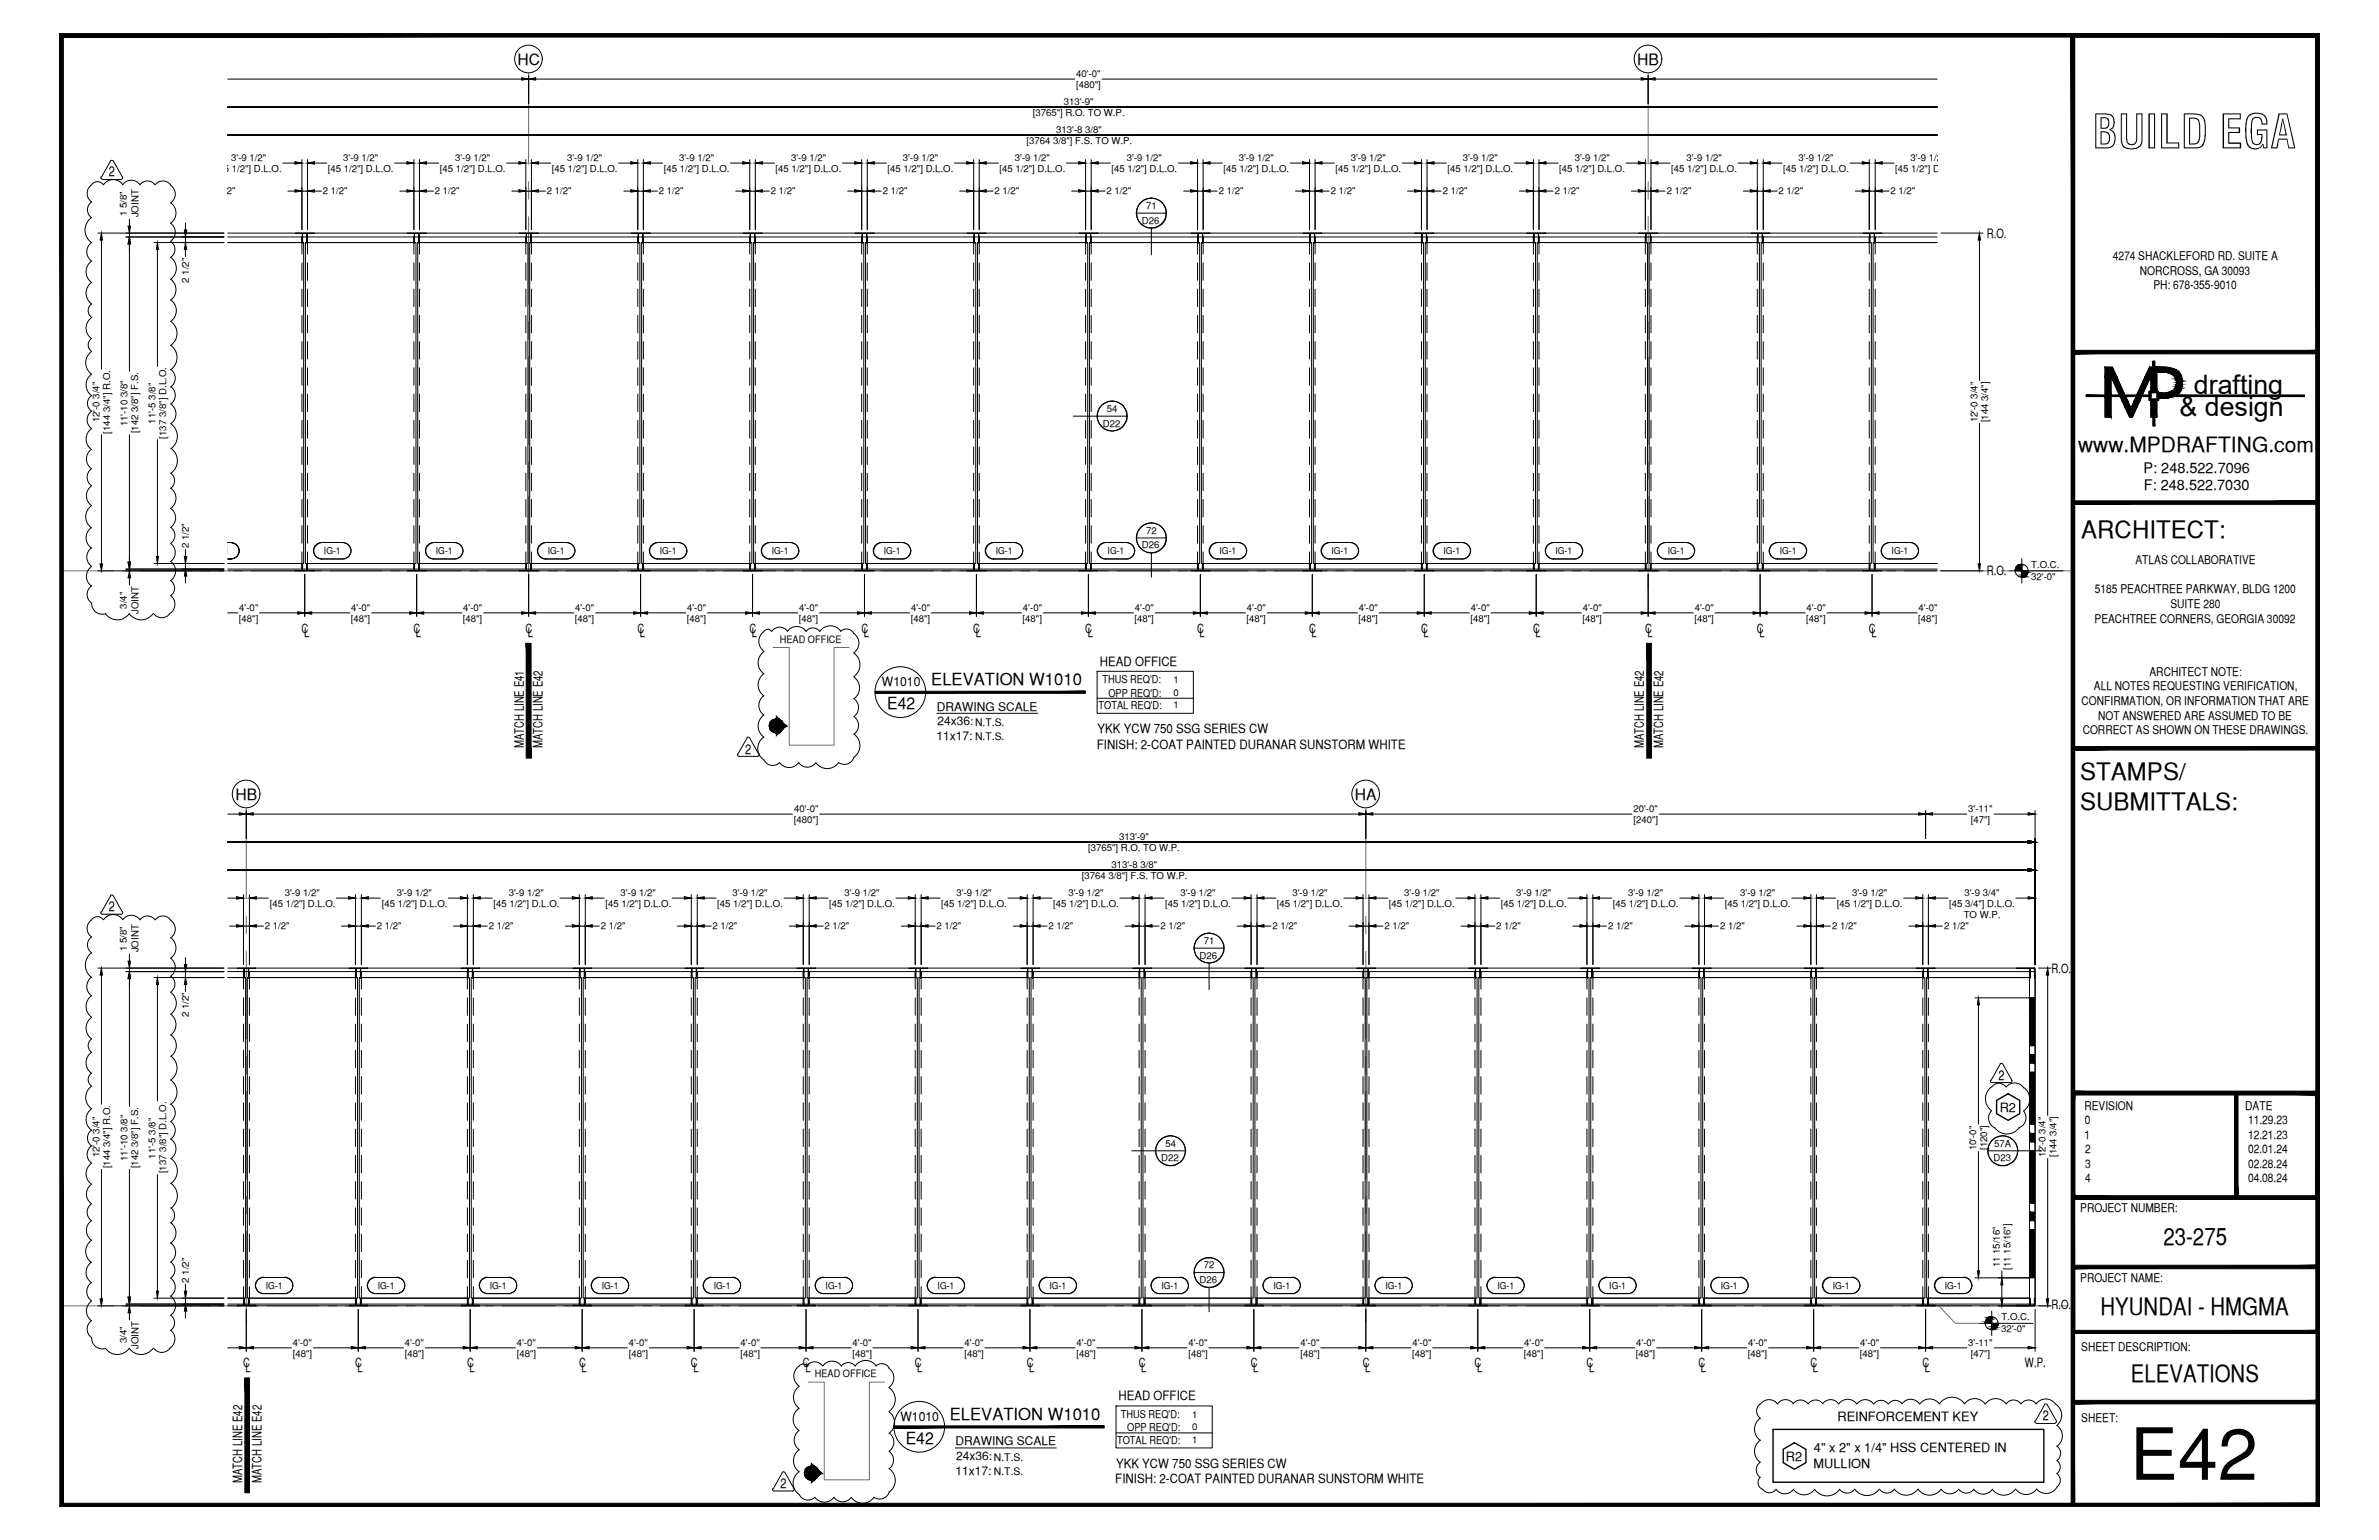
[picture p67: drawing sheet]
<svg xmlns="http://www.w3.org/2000/svg" width="432mm" height="279mm" viewBox="0 0 432 279" stroke-linecap="round" stroke-linejoin="round" font-family="sans-serif">
<defs><g id="words">
<text font-size="13.1" x="386.6" y="268.5">E42</text>
<text font-size="8.5" x="379.8" y="26.9">BUILD EGA</text>
<g font-size="4.9">
<text x="398.2" y="71.5">drafting</text>
<text x="395.6" y="75.5">&amp; design</text>
</g>
<g font-size="4.4">
<text x="377.8" y="97.5">ARCHITECT:</text>
<text x="377.6" y="141.5">STAMPS/</text>
<text x="377.6" y="146.9">SUBMITTALS:</text>
<text x="392.7" y="225.8">23-275</text>
<text x="381.3" y="238.5">HYUNDAI - HMGMA</text>
<text x="386.8" y="250.7">ELEVATIONS</text>
</g>
<text font-size="3.8" x="377.2" y="82">www.MPDRAFTING.com</text>
<g font-size="3">
<text x="169" y="124.3">ELEVATION W1010</text>
<text x="161" y="128.7">E42</text>
<text x="172.4" y="257.6">ELEVATION W1010</text>
<text x="164.4" y="262">E42</text>
</g>
<g font-size="2.8">
<text x="93.9" y="11.7">HC</text>
<text x="297.2" y="11.8">HB</text>
<text x="42.7" y="145.2">HB</text>
<text x="245.9" y="145.2">HA</text>
</g>
<g font-size="2.6">
<text x="389.1" y="85.8">P: 248.522.7096</text>
<text x="389.1" y="89">F: 248.522.7030</text>
</g>
<g font-size="2.5">
<text x="19.7" y="32">2</text>
<text x="135.3" y="136.7">2</text>
<text x="19.7" y="165.4">2</text>
<text x="362.7" y="195.9">2</text>
<text x="370.8" y="257.7">2</text>
<text x="141.7" y="270">2</text>
</g>
<g font-size="2.3">
<text x="360.6" y="43.2">R.O.</text>
<text x="360.6" y="104.3">R.O.</text>
<text x="54.7" y="114.8">C</text>
<text x="55.2" y="115.6">L</text>
<text x="75.1" y="114.8">C</text>
<text x="75.5" y="115.6">L</text>
<text x="95.4" y="114.8">C</text>
<text x="95.8" y="115.6">L</text>
<text x="115.7" y="114.8">C</text>
<text x="116.1" y="115.6">L</text>
<text x="136" y="114.8">C</text>
<text x="136.5" y="115.6">L</text>
<text x="156.3" y="114.8">C</text>
<text x="156.8" y="115.6">L</text>
<text x="176.7" y="114.8">C</text>
<text x="177.1" y="115.6">L</text>
<text x="197" y="114.8">C</text>
<text x="197.4" y="115.6">L</text>
<text x="217.3" y="114.8">C</text>
<text x="217.7" y="115.6">L</text>
<text x="237.6" y="114.8">C</text>
<text x="238.1" y="115.6">L</text>
<text x="257.9" y="114.8">C</text>
<text x="258.4" y="115.6">L</text>
<text x="278.3" y="114.8">C</text>
<text x="278.7" y="115.6">L</text>
<text x="298.6" y="114.8">C</text>
<text x="299" y="115.6">L</text>
<text x="318.9" y="114.8">C</text>
<text x="319.3" y="115.6">L</text>
<text x="339.2" y="114.8">C</text>
<text x="339.7" y="115.6">L</text>
<text x="160.1" y="124.5">W1010</text>
<text x="199.6" y="120.8">HEAD OFFICE</text>
<text x="95.1" y="135.8" transform="rotate(-90 95.1 135.8)">MATCH LINE E41</text>
<text x="98.5" y="135.8" transform="rotate(-90 98.5 135.8)">MATCH LINE E42</text>
<text x="199.1" y="135.8">FINISH: 2-COAT PAINTED DURANAR SUNSTORM WHITE</text>
<text x="199.2" y="133">YKK YCW 750 SSG SERIES CW</text>
<text x="298.4" y="135.8" transform="rotate(-90 298.4 135.8)">MATCH LINE E42</text>
<text x="301.9" y="135.8" transform="rotate(-90 301.9 135.8)">MATCH LINE E42</text>
<text x="372.4" y="176.5">R.O.</text>
<text x="363" y="201.7">R2</text>
<text x="372.4" y="237.5">R.O.</text>
<text x="44.1" y="248.1">C</text>
<text x="44.6" y="248.9">L</text>
<text x="64.5" y="248.1">C</text>
<text x="64.9" y="248.9">L</text>
<text x="84.8" y="248.1">C</text>
<text x="85.2" y="248.9">L</text>
<text x="105.1" y="248.1">C</text>
<text x="105.5" y="248.9">L</text>
<text x="125.4" y="248.1">C</text>
<text x="125.9" y="248.9">L</text>
<text x="145.7" y="248.1">C</text>
<text x="146.2" y="248.9">L</text>
<text x="166.1" y="248.1">C</text>
<text x="166.5" y="248.9">L</text>
<text x="186.4" y="248.1">C</text>
<text x="186.8" y="248.9">L</text>
<text x="206.7" y="248.1">C</text>
<text x="207.1" y="248.9">L</text>
<text x="227" y="248.1">C</text>
<text x="227.5" y="248.9">L</text>
<text x="247.3" y="248.1">C</text>
<text x="247.8" y="248.9">L</text>
<text x="267.7" y="248.1">C</text>
<text x="268.1" y="248.9">L</text>
<text x="288" y="248.1">C</text>
<text x="288.4" y="248.9">L</text>
<text x="308.3" y="248.1">C</text>
<text x="308.7" y="248.9">L</text>
<text x="328.6" y="248.1">C</text>
<text x="329.1" y="248.9">L</text>
<text x="348.9" y="248.1">C</text>
<text x="349.4" y="248.9">L</text>
<text x="367.5" y="248.1">W.P.</text>
<text x="163.4" y="257.8">W1010</text>
<text x="203" y="254.1">HEAD OFFICE</text>
<text x="333.5" y="257.8">REINFORCEMENT KEY</text>
<text x="329.2" y="263.5">4&quot; x 2&quot; x 1/4&quot; HSS CENTERED IN</text>
<text x="43.9" y="269" transform="rotate(-90 43.9 269)">MATCH LINE E42</text>
<text x="47.4" y="269" transform="rotate(-90 47.4 269)">MATCH LINE E42</text>
<text x="202.4" y="269.1">FINISH: 2-COAT PAINTED DURANAR SUNSTORM WHITE</text>
<text x="202.6" y="266.3">YKK YCW 750 SSG SERIES CW</text>
<text x="324.2" y="265">R2</text>
<text x="329.2" y="266.3">MULLION</text>
</g>
<g font-size="2.2">
<text x="383.5" y="47.1">4274 SHACKLEFORD RD. SUITE A</text>
<text x="388.4" y="49.8">NORCROSS, GA 30093</text>
<text x="390.8" y="52.5">PH: 678-355-9010</text>
<text x="380.2" y="107.6">5185 PEACHTREE PARKWAY, BLDG 1200</text>
<text x="387.6" y="102.3">ATLAS COLLABORATIVE</text>
<text x="380.2" y="113">PEACHTREE CORNERS, GEORGIA 30092</text>
<text x="394" y="110.3">SUITE 280</text>
<text x="380" y="125.2">ALL NOTES REQUESTING VERIFICATION,</text>
<text x="390.1" y="122.6">ARCHITECT NOTE:</text>
<text x="170.1" y="128.9">DRAWING SCALE</text>
<text x="170.2" y="131.6">24x36:</text>
<text x="377.8" y="127.9">CONFIRMATION, OR INFORMATION THAT ARE</text>
<text x="380.8" y="130.6">NOT ANSWERED ARE ASSUMED TO BE</text>
<text x="170" y="134.2">11x17:</text>
<text x="378" y="133.2">CORRECT AS SHOWN ON THESE DRAWINGS.</text>
<text x="378.3" y="201.3">REVISION</text>
<text x="378.4" y="204">0</text>
<text x="407.5" y="201.3">DATE</text>
<text x="408" y="204">11.29.23</text>
<text x="378.3" y="206.6">1</text>
<text x="378.5" y="209.2">2</text>
<text x="408" y="206.6">12.21.23</text>
<text x="408" y="209.2">02.01.24</text>
<text x="378.5" y="211.9">3</text>
<text x="378.5" y="214.5">4</text>
<text x="408" y="211.9">02.28.24</text>
<text x="408" y="214.5">04.08.24</text>
<text x="377.6" y="219.9">PROJECT NUMBER:</text>
<text x="377.6" y="232.5">PROJECT NAME:</text>
<text x="377.8" y="245.2">SHEET DESCRIPTION:</text>
<text x="377.8" y="257.9">SHEET:</text>
<text x="173.4" y="262.2">DRAWING SCALE</text>
<text x="173.4" y="267.5">11x17:</text>
<text x="173.5" y="264.9">24x36:</text>
</g>
<g font-size="2">
<text x="200.1" y="124">THUS REQ'D:</text>
<text x="199.4" y="128.7">TOTAL REQ'D:</text>
<text x="201.2" y="126.4">OPP REQ'D:</text>
<text x="203.5" y="257.3">THUS REQ'D:</text>
<text x="202.8" y="261.9">TOTAL REQ'D:</text>
<text x="204.6" y="259.7">OPP REQ'D:</text>
</g>
<g font-size="1.9">
<text x="141.5" y="116.6">HEAD OFFICE</text>
<text x="177" y="131.7">N.T.S.</text>
<text x="177" y="134.2">N.T.S.</text>
<text x="147.9" y="249.9">HEAD OFFICE</text>
<text x="180.4" y="265">N.T.S.</text>
<text x="180.4" y="267.5">N.T.S.</text>
</g>
<g font-size="1.7">
<text x="195.3" y="14">40'-0&quot;</text>
<text x="195.3" y="15.9">[480&quot;]</text>
<text x="187.5" y="21">[3765&quot;] R.O. TO W.P.</text>
<text x="193.1" y="19.1">313'-9&quot;</text>
<text x="42" y="29.2">3'-9 1/2&quot;</text>
<text x="62.3" y="29.2">3'-9 1/2&quot;</text>
<text x="82.6" y="29.2">3'-9 1/2&quot;</text>
<text x="102.9" y="29.2">3'-9 1/2&quot;</text>
<text x="123.3" y="29.2">3'-9 1/2&quot;</text>
<text x="143.6" y="29.2">3'-9 1/2&quot;</text>
<text x="163.9" y="29.2">3'-9 1/2&quot;</text>
<text x="184.2" y="29.2">3'-9 1/2&quot;</text>
<text x="186.3" y="26.1">[3764 3/8&quot;] F.S. TO W.P.</text>
<text x="191.7" y="24.1">313'-8 3/8&quot;</text>
<text x="204.5" y="29.2">3'-9 1/2&quot;</text>
<text x="224.9" y="29.2">3'-9 1/2&quot;</text>
<text x="245.2" y="29.2">3'-9 1/2&quot;</text>
<text x="265.5" y="29.2">3'-9 1/2&quot;</text>
<text x="285.8" y="29.2">3'-9 1/2&quot;</text>
<text x="306.1" y="29.2">3'-9 1/2&quot;</text>
<text x="326.5" y="29.2">3'-9 1/2&quot;</text>
<text x="346.8" y="29.2">3'-9 1/2&quot;</text>
<text x="38.3" y="35.2">2 1/2&quot;</text>
<text x="39.2" y="31.2">[45 1/2&quot;] D.L.O.</text>
<text x="58.6" y="35.2">2 1/2&quot;</text>
<text x="59.5" y="31.2">[45 1/2&quot;] D.L.O.</text>
<text x="78.9" y="35.2">2 1/2&quot;</text>
<text x="79.8" y="31.2">[45 1/2&quot;] D.L.O.</text>
<text x="99.3" y="35.2">2 1/2&quot;</text>
<text x="100.1" y="31.2">[45 1/2&quot;] D.L.O.</text>
<text x="119.6" y="35.2">2 1/2&quot;</text>
<text x="120.5" y="31.2">[45 1/2&quot;] D.L.O.</text>
<text x="139.9" y="35.2">2 1/2&quot;</text>
<text x="140.8" y="31.2">[45 1/2&quot;] D.L.O.</text>
<text x="160.2" y="35.2">2 1/2&quot;</text>
<text x="161.1" y="31.2">[45 1/2&quot;] D.L.O.</text>
<text x="180.5" y="35.2">2 1/2&quot;</text>
<text x="181.4" y="31.2">[45 1/2&quot;] D.L.O.</text>
<text x="200.9" y="35.2">2 1/2&quot;</text>
<text x="201.7" y="31.2">[45 1/2&quot;] D.L.O.</text>
<text x="221.2" y="35.2">2 1/2&quot;</text>
<text x="222.1" y="31.2">[45 1/2&quot;] D.L.O.</text>
<text x="241.6" y="35.2">2 1/2&quot;</text>
<text x="242.4" y="31.2">[45 1/2&quot;] D.L.O.</text>
<text x="261.9" y="35.2">2 1/2&quot;</text>
<text x="262.7" y="31.2">[45 1/2&quot;] D.L.O.</text>
<text x="282.2" y="35.2">2 1/2&quot;</text>
<text x="283" y="31.2">[45 1/2&quot;] D.L.O.</text>
<text x="302.5" y="35.2">2 1/2&quot;</text>
<text x="303.3" y="31.2">[45 1/2&quot;] D.L.O.</text>
<text x="322.8" y="35.2">2 1/2&quot;</text>
<text x="323.7" y="31.2">[45 1/2&quot;] D.L.O.</text>
<text x="343.2" y="35.2">2 1/2&quot;</text>
<text x="344" y="31.2">[45 1/2&quot;] D.L.O.</text>
<text x="23.1" y="39.2" transform="rotate(-90 23.1 39.2)">1 5/8&quot;</text>
<text x="25.1" y="39.4" transform="rotate(-90 25.1 39.4)">JOINT</text>
<text x="207.3" y="40.6">D26</text>
<text x="208" y="37.9">71</text>
<text x="34.3" y="51.3" transform="rotate(-90 34.3 51.3)">2 1/2&quot;</text>
<text x="18" y="76.6" transform="rotate(-90 18 76.6)">12'-0 3/4&quot;</text>
<text x="23.1" y="77.3" transform="rotate(-90 23.1 77.3)">11'-10 3/8&quot;</text>
<text x="28.2" y="76.8" transform="rotate(-90 28.2 76.8)">11'-5 3/8&quot;</text>
<text x="200.2" y="77.4">D22</text>
<text x="200.9" y="74.7">54</text>
<text x="358.9" y="76.6" transform="rotate(-90 358.9 76.6)">12'-0 3/4&quot;</text>
<text x="360.9" y="76.6" transform="rotate(-90 360.9 76.6)">[144 3/4&quot;]</text>
<text x="20" y="78.7" transform="rotate(-90 20 78.7)">[144 3/4&quot;] R.O.</text>
<text x="25.1" y="78.6" transform="rotate(-90 25.1 78.6)">[142 3/8&quot;] F.S.</text>
<text x="30.2" y="79.6" transform="rotate(-90 30.2 79.6)">[137 3/8&quot;] D.L.O.</text>
<text x="34.3" y="99.4" transform="rotate(-90 34.3 99.4)">2 1/2&quot;</text>
<text x="58.8" y="100.6">IG-1</text>
<text x="79.1" y="100.6">IG-1</text>
<text x="99.4" y="100.6">IG-1</text>
<text x="119.8" y="100.6">IG-1</text>
<text x="140.1" y="100.6">IG-1</text>
<text x="160.4" y="100.6">IG-1</text>
<text x="180.7" y="100.6">IG-1</text>
<text x="201" y="100.6">IG-1</text>
<text x="207.3" y="99.5">D26</text>
<text x="208" y="96.8">72</text>
<text x="221.4" y="100.6">IG-1</text>
<text x="241.7" y="100.6">IG-1</text>
<text x="262" y="100.6">IG-1</text>
<text x="282.3" y="100.6">IG-1</text>
<text x="302.7" y="100.6">IG-1</text>
<text x="323" y="100.6">IG-1</text>
<text x="343.3" y="100.6">IG-1</text>
<text x="368.7" y="103">T.O.C.</text>
<text x="368.7" y="105.2">32'-0&quot;</text>
<text x="23.1" y="110.4" transform="rotate(-90 23.1 110.4)">3/4&quot;</text>
<text x="25.1" y="111.4" transform="rotate(-90 25.1 111.4)">JOINT</text>
<text x="43.4" y="112.8">[48&quot;]</text>
<text x="43.4" y="110.9">4'-0&quot;</text>
<text x="63.7" y="112.8">[48&quot;]</text>
<text x="63.8" y="110.9">4'-0&quot;</text>
<text x="84" y="112.8">[48&quot;]</text>
<text x="84.1" y="110.9">4'-0&quot;</text>
<text x="104.3" y="112.8">[48&quot;]</text>
<text x="104.4" y="110.9">4'-0&quot;</text>
<text x="124.7" y="112.8">[48&quot;]</text>
<text x="124.7" y="110.9">4'-0&quot;</text>
<text x="145" y="112.8">[48&quot;]</text>
<text x="145" y="110.9">4'-0&quot;</text>
<text x="165.3" y="112.8">[48&quot;]</text>
<text x="165.4" y="110.9">4'-0&quot;</text>
<text x="185.6" y="112.8">[48&quot;]</text>
<text x="185.7" y="110.9">4'-0&quot;</text>
<text x="205.9" y="112.8">[48&quot;]</text>
<text x="206" y="110.9">4'-0&quot;</text>
<text x="226.3" y="112.8">[48&quot;]</text>
<text x="226.3" y="110.9">4'-0&quot;</text>
<text x="246.6" y="112.8">[48&quot;]</text>
<text x="246.6" y="110.9">4'-0&quot;</text>
<text x="266.9" y="112.8">[48&quot;]</text>
<text x="267" y="110.9">4'-0&quot;</text>
<text x="287.2" y="112.8">[48&quot;]</text>
<text x="287.3" y="110.9">4'-0&quot;</text>
<text x="307.5" y="112.8">[48&quot;]</text>
<text x="307.6" y="110.9">4'-0&quot;</text>
<text x="327.9" y="112.8">[48&quot;]</text>
<text x="327.9" y="110.9">4'-0&quot;</text>
<text x="348.2" y="112.8">[48&quot;]</text>
<text x="348.2" y="110.9">4'-0&quot;</text>
<text x="213" y="123.9">1</text>
<text x="213" y="126.2">0</text>
<text x="213" y="128.5">1</text>
<text x="144.1" y="149.3">[480&quot;]</text>
<text x="144.1" y="147.3">40'-0&quot;</text>
<text x="296.5" y="147.3">20'-0&quot;</text>
<text x="296.5" y="149.3">[240&quot;]</text>
<text x="357.3" y="147.3">3'-11&quot;</text>
<text x="357.7" y="149.3">[47&quot;]</text>
<text x="197.5" y="154.4">[3765&quot;] R.O. TO W.P.</text>
<text x="203.1" y="152.4">313'-9&quot;</text>
<text x="196.3" y="159.4">[3764 3/8&quot;] F.S. TO W.P.</text>
<text x="201.7" y="157.5">313'-8 3/8&quot;</text>
<text x="49" y="164.5">[45 1/2&quot;] D.L.O.</text>
<text x="51.7" y="162.6">3'-9 1/2&quot;</text>
<text x="69.3" y="164.5">[45 1/2&quot;] D.L.O.</text>
<text x="72" y="162.6">3'-9 1/2&quot;</text>
<text x="89.6" y="164.5">[45 1/2&quot;] D.L.O.</text>
<text x="92.3" y="162.6">3'-9 1/2&quot;</text>
<text x="109.9" y="164.5">[45 1/2&quot;] D.L.O.</text>
<text x="112.6" y="162.6">3'-9 1/2&quot;</text>
<text x="130.2" y="164.5">[45 1/2&quot;] D.L.O.</text>
<text x="133" y="162.6">3'-9 1/2&quot;</text>
<text x="150.5" y="164.5">[45 1/2&quot;] D.L.O.</text>
<text x="153.3" y="162.6">3'-9 1/2&quot;</text>
<text x="170.8" y="164.5">[45 1/2&quot;] D.L.O.</text>
<text x="173.6" y="162.6">3'-9 1/2&quot;</text>
<text x="191.1" y="164.5">[45 1/2&quot;] D.L.O.</text>
<text x="193.9" y="162.6">3'-9 1/2&quot;</text>
<text x="211.5" y="164.5">[45 1/2&quot;] D.L.O.</text>
<text x="214.2" y="162.6">3'-9 1/2&quot;</text>
<text x="231.8" y="164.5">[45 1/2&quot;] D.L.O.</text>
<text x="234.6" y="162.6">3'-9 1/2&quot;</text>
<text x="252.1" y="164.5">[45 1/2&quot;] D.L.O.</text>
<text x="254.9" y="162.6">3'-9 1/2&quot;</text>
<text x="272.4" y="164.5">[45 1/2&quot;] D.L.O.</text>
<text x="275.2" y="162.6">3'-9 1/2&quot;</text>
<text x="292.7" y="164.5">[45 1/2&quot;] D.L.O.</text>
<text x="295.5" y="162.6">3'-9 1/2&quot;</text>
<text x="313.1" y="164.5">[45 1/2&quot;] D.L.O.</text>
<text x="315.8" y="162.6">3'-9 1/2&quot;</text>
<text x="333.4" y="164.5">[45 1/2&quot;] D.L.O.</text>
<text x="336.2" y="162.6">3'-9 1/2&quot;</text>
<text x="353.8" y="164.5">[45 3/4&quot;] D.L.O.</text>
<text x="356.4" y="166.6">TO W.P.</text>
<text x="356.6" y="162.6">3'-9 3/4&quot;</text>
<text x="23.1" y="172.6" transform="rotate(-90 23.1 172.6)">1 5/8&quot;</text>
<text x="25.1" y="172.8" transform="rotate(-90 25.1 172.8)">JOINT</text>
<text x="48.1" y="168.6">2 1/2&quot;</text>
<text x="68.4" y="168.6">2 1/2&quot;</text>
<text x="88.7" y="168.6">2 1/2&quot;</text>
<text x="109" y="168.6">2 1/2&quot;</text>
<text x="129.3" y="168.6">2 1/2&quot;</text>
<text x="149.7" y="168.6">2 1/2&quot;</text>
<text x="170" y="168.6">2 1/2&quot;</text>
<text x="190.3" y="168.6">2 1/2&quot;</text>
<text x="210.6" y="168.6">2 1/2&quot;</text>
<text x="217.7" y="173.9">D26</text>
<text x="218.5" y="171.3">71</text>
<text x="230.9" y="168.6">2 1/2&quot;</text>
<text x="251.3" y="168.6">2 1/2&quot;</text>
<text x="271.6" y="168.6">2 1/2&quot;</text>
<text x="291.9" y="168.6">2 1/2&quot;</text>
<text x="312.2" y="168.6">2 1/2&quot;</text>
<text x="332.5" y="168.6">2 1/2&quot;</text>
<text x="352.9" y="168.6">2 1/2&quot;</text>
<text x="34.3" y="184.6" transform="rotate(-90 34.3 184.6)">2 1/2&quot;</text>
<text x="18" y="210" transform="rotate(-90 18 210)">12'-0 3/4&quot;</text>
<text x="211.5" y="208">54</text>
<text x="358.7" y="208.7" transform="rotate(-90 358.7 208.7)">10'-0&quot;</text>
<text x="360.7" y="208.7" transform="rotate(-90 360.7 208.7)">[120&quot;]</text>
<text x="361.9" y="208">57A</text>
<text x="371.3" y="210" transform="rotate(-90 371.3 210)">12'-0 3/4&quot;</text>
<text x="373.3" y="209.9" transform="rotate(-90 373.3 209.9)">[144 3/4&quot;]</text>
<text x="20" y="212" transform="rotate(-90 20 212)">[144 3/4&quot;] R.O.</text>
<text x="23.1" y="210.6" transform="rotate(-90 23.1 210.6)">11'-10 3/8&quot;</text>
<text x="25.1" y="212" transform="rotate(-90 25.1 212)">[142 3/8&quot;] F.S.</text>
<text x="28.2" y="210.2" transform="rotate(-90 28.2 210.2)">11'-5 3/8&quot;</text>
<text x="30.2" y="212.9" transform="rotate(-90 30.2 212.9)">[137 3/8&quot;] D.L.O.</text>
<text x="210.8" y="210.7">D22</text>
<text x="361.8" y="210.7">D23</text>
<text x="34.3" y="232.7" transform="rotate(-90 34.3 232.7)">2 1/2&quot;</text>
<text x="48.3" y="233.9">IG-1</text>
<text x="68.6" y="233.9">IG-1</text>
<text x="88.9" y="233.9">IG-1</text>
<text x="109.2" y="233.9">IG-1</text>
<text x="129.5" y="233.9">IG-1</text>
<text x="149.9" y="233.9">IG-1</text>
<text x="170.2" y="233.9">IG-1</text>
<text x="190.5" y="233.9">IG-1</text>
<text x="210.8" y="233.9">IG-1</text>
<text x="217.7" y="232.8">D26</text>
<text x="218.5" y="230.1">72</text>
<text x="231.1" y="233.9">IG-1</text>
<text x="251.5" y="233.9">IG-1</text>
<text x="271.8" y="233.9">IG-1</text>
<text x="292.1" y="233.9">IG-1</text>
<text x="312.4" y="233.9">IG-1</text>
<text x="332.7" y="233.9">IG-1</text>
<text x="353" y="233.9">IG-1</text>
<text x="363" y="229.9" transform="rotate(-90 363 229.9)">11 15/16&quot;</text>
<text x="364.9" y="230.4" transform="rotate(-90 364.9 230.4)">[11 15/16&quot;]</text>
<text x="363.3" y="239.5">T.O.C.</text>
<text x="23.1" y="243.7" transform="rotate(-90 23.1 243.7)">3/4&quot;</text>
<text x="25.1" y="244.7" transform="rotate(-90 25.1 244.7)">JOINT</text>
<text x="53.1" y="244.2">4'-0&quot;</text>
<text x="73.5" y="244.2">4'-0&quot;</text>
<text x="93.8" y="244.2">4'-0&quot;</text>
<text x="114.1" y="244.2">4'-0&quot;</text>
<text x="134.4" y="244.2">4'-0&quot;</text>
<text x="154.7" y="244.2">4'-0&quot;</text>
<text x="175.1" y="244.2">4'-0&quot;</text>
<text x="195.4" y="244.2">4'-0&quot;</text>
<text x="215.7" y="244.2">4'-0&quot;</text>
<text x="236" y="244.2">4'-0&quot;</text>
<text x="256.3" y="244.2">4'-0&quot;</text>
<text x="276.7" y="244.2">4'-0&quot;</text>
<text x="297" y="244.2">4'-0&quot;</text>
<text x="317.3" y="244.2">4'-0&quot;</text>
<text x="337.6" y="244.2">4'-0&quot;</text>
<text x="357.3" y="244.2">3'-11&quot;</text>
<text x="363.2" y="241.6">32'-0&quot;</text>
<text x="53.1" y="246.1">[48&quot;]</text>
<text x="73.5" y="246.1">[48&quot;]</text>
<text x="93.8" y="246.1">[48&quot;]</text>
<text x="114.1" y="246.1">[48&quot;]</text>
<text x="134.4" y="246.1">[48&quot;]</text>
<text x="154.7" y="246.1">[48&quot;]</text>
<text x="175.1" y="246.1">[48&quot;]</text>
<text x="195.4" y="246.1">[48&quot;]</text>
<text x="215.7" y="246.1">[48&quot;]</text>
<text x="236" y="246.1">[48&quot;]</text>
<text x="256.3" y="246.1">[48&quot;]</text>
<text x="276.6" y="246.1">[48&quot;]</text>
<text x="296.9" y="246.1">[48&quot;]</text>
<text x="317.2" y="246.1">[48&quot;]</text>
<text x="337.6" y="246.1">[48&quot;]</text>
<text x="357.7" y="246.1">[47&quot;]</text>
<text x="216.4" y="257.2">1</text>
<text x="216.4" y="259.5">0</text>
<text x="216.4" y="261.7">1</text>
</g>
</g></defs>
<!-- layer: TITLE BLOCK -->
<g fill="#000" stroke="#000" stroke-width=".18">
<path d="M393.1 71.3h2.4zM394.3 68h1.6z"/>
<path d="M376.3 6.5v.2h44.1zM376.3 6.5h44.3l-.2 .2z"/>
<path d="M375.9 6.4l.7 266.6v-266.6zM375.9 6.4l.7 266.6h-.7z"/>
<path d="M420.6 6.5l-.2 .2 .2 234.9zM420.4 6.7l.2 234.9h-.2z"/>
<path d="M421 6.1l-.6 .6 .6 266.7zM420.4 6.7l.6 266.7-.6-.7zM10.9 273.4h410.1l-.6-.7zM10.9 273.4l.6-.7h408.9zM10.9 6.1v267.3l.6-.7zM10.9 6.1l.6 .6v266zM10.9 6.1l.6 .6 409.5-.6zM11.5 6.7l409.5-.6-.6 .6z"/>
<path d="M382.1 68.3h1.1zM382.1 68.3h1.1z"/>
<path d="M382.1 68.3l1.1 3.3v-3.3zM382.1 68.3l1.1 3.3h-1.1z"/>
<path d="M382.1 72.1l1.1 3.6v-3.6zM382.1 72.1l1.1 3.6h-1.1z"/>
<path d="M382.1 66.6l2.1 1.7-.8-1.7zM382.1 66.6l2.1 1.7h-2.1z"/>
<path d="M383.2 68.3h1zM383.2 68.3h1z"/>
<path d="M383.2 68.3l2.4 3.3-1.4-3.3zM383.2 68.3l2.4 3.3h-1z"/>
<path d="M384.9 72.1l1.3 .7-.3-.7zM384.9 72.1l1.3 .7h-1z"/>
<path d="M385.2 72.8l1.6 1.2-.6-1.2zM385.2 72.8l1.6 1.2h-1z"/>
<path d="M385.8 74l1.2 1.7 .8-1.7zM385.8 74l1.2 1.7h-.5z"/>
<path d="M387.3 72.8l.5 1.2 .6-1.2zM387.3 72.8l.5 1.2h-1z"/>
<path d="M387.7 72.1l.7 .7 .3-.7zM387.7 72.1l.7 .7h-1.1z"/>
<path d="M389.4 68.3l-.5 3.3 1.5-3.3zM389.4 68.3l-.5 3.3h-1z"/>
<path d="M390.1 71.2l.3 .5v-.5zM390.1 71.2l.3 .5h-.3z"/>
<path d="M378.7 71.7l11.7 .2v-.2zM378.7 71.7l11.7 .2h-11.7z"/>
<path d="M390.1 71.9l.3 .5v-.5zM390.1 71.9l.3 .5h-.3z"/>
<path d="M390.1 66.6l.6 1.7v-1.7zM390.1 66.6l.6 1.7h-1.3z"/>
<path d="M390.4 68.3l.3 2.6v-2.6zM390.4 68.3l.3 2.6h-.3z"/>
<path d="M390.4 72.8l.3 2.9v-2.9zM390.4 72.8l.3 2.9h-.3z"/>
<path d="M390.8 65.5l.3 5.5v-5.5zM390.8 65.5l.3 5.5h-.3z"/>
<path d="M390.8 72.6l.3 4.7v-4.7zM390.8 72.6l.3 4.7h-.3z"/>
<path d="M391.2 67.6l.3 3.3v-3.3zM391.2 67.6l.3 3.3h-.3z"/>
<path d="M391.2 72.8l.3 2.9v-2.9zM391.2 72.8l.3 2.9h-.3z"/>
<path d="M390.1 71l1.7 .2v-.2zM390.1 71l1.7 .2h-1.7z"/>
<path d="M391.5 71.2l.3 .5v-.5zM391.5 71.2l.3 .5h-.3z"/>
<path d="M391.5 71.9l.3 .5v-.5zM391.5 71.9l.3 .5h-.3z"/>
<path d="M390.1 72.4l1.7 .2v-.2zM390.1 72.4l1.7 .2h-1.7z"/>
<path d="M391.2 66.6l2.4 .1zM391.2 66.6l2.4 .1z"/>
<path d="M391.2 66.7l3.1 .2-.7-.2zM391.2 66.7l3.1 .2h-3.1z"/>
<path d="M391.9 72.2h1.7zM391.9 72.2l1.2 .1z"/>
<path d="M391.9 72.1l1.7 .1 .6-.1zM391.9 72.1l1.7 .1h-1.7z"/>
<path d="M391.2 66.9l3.8 .2-.7-.2zM391.2 66.9l3.8 .2h-3.8z"/>
<path d="M391.2 67.1l4.2 .3-.4-.3zM391.2 67.1l4.2 .3h-4.2z"/>
<path d="M391.2 67.4l4.3 .2-.1-.2zM391.2 67.4l4.3 .2h-4.3z"/>
<path d="M392.9 67.6h2.6zM392.9 67.6h2.6z"/>
<path d="M393.3 67.6l2.3 .1-.1-.1zM393.3 67.6l2.3 .1h-2zM393.6 67.7h2zM393.6 67.7h2z"/>
<path d="M393.4 71.2l2.1 .1zM393.1 71.3h2.4zM393.1 71.3h2.4z"/>
<path d="M391.9 71.3l3.3 .3 .3-.3zM391.9 71.3l3.3 .3h-3.3z"/>
<path d="M393.6 67.7l2.1 .1-.1-.1zM393.6 67.7l2.1 .1h-1.7z"/>
<path d="M393.8 71.2h1.8zM393.4 71.2h2.1z"/>
<path d="M394 67.8l1.9 .2-.2-.2zM394 67.8l1.9 .2h-1.6zM394.3 68h1.6z"/>
<path d="M394.1 71.1l1.5 .1 .1-.1zM393.8 71.2l.3-.1 1.5 .1z"/>
<path d="M394.2 70.9l1.5 .2 .1-.2zM394.2 70.9l1.5 .2h-1.6z"/>
<path d="M394.4 68l1.5 .2v-.2zM394.4 68l1.5 .2h-1.3z"/>
<path d="M394.4 70.9h1.5zM394.2 70.9h1.6z"/>
<path d="M394.6 68.2l1.4 .1-.1-.1zM394.6 68.2l1.4 .1h-1.3z"/>
<path d="M394.6 70.7l1.3 .2v-.2zM394.6 70.7l1.3 .2h-1.5z"/>
<path d="M394.7 68.3l1.3 .2v-.2zM394.7 68.3l1.3 .2h-1.2z"/>
<path d="M394.8 68.5l1.2 .2v-.2zM394.8 68.5l1.2 .2h-1.1zM394.9 68.7h1.1zM394.9 68.7h1.1z"/>
<path d="M394.8 70.4l1.2 .1v-.1zM394.8 70.4l1.2 .1h-1.3z"/>
<path d="M394.7 70.5l1.2 .2 .1-.2zM394.7 70.5l1.2 .2h-1.3z"/>
<path d="M394.9 68.7l1.2 .3-.1-.3zM394.9 68.7l1.2 .3h-1.1z"/>
<path d="M394.9 70.2l1.1 .2v-.2zM394.9 70.2l1.1 .2h-1.2z"/>
<path d="M395 69l1.1 .2v-.2zM395 69l1.1 .2h-1.1z"/>
<path d="M395 69.2l1.1 .2v-.2zM395 69.2l1.1 .2h-1.1z"/>
<path d="M395 69.4l1.1 .3v-.3zM395 69.4l1.1 .3h-1.1z"/>
<path d="M395 69.7l1.1 .1v-.1zM395 69.7l1.1 .1h-1.1z"/>
<path d="M395 69.8l1 .4 .1-.4zM395 69.8l1 .4h-1.1zM394.9 70.2h1.1zM394.9 70.2h1.1z"/>
<path d="M391.5 71.7l26.8 .2v-.2zM391.5 71.7l26.8 .2h-26.8z"/>
<path d="M376.3 64.2h44.3v-.6zM376.3 63.6h44.3l-44.3 .6z"/>
<path d="M376.3 91.5h44.3v-.6zM376.3 90.9h44.3l-44.3 .6z"/>
<path d="M376.3 136.1h44.3v-.7zM376.3 135.4h44.3l-44.3 .7z"/>
<path d="M405.6 198.3l.6 19v-19zM405.6 198.3l.6 19h-.6z"/>
<path d="M420.4 198.6v18.4l.2-18.6zM420.6 198.4v18.8l-.2-.2z"/>
<path d="M420.4 198.6v18.4l.2-18.6zM420.6 198.4v18.8l-.2-.2z"/>
<path d="M420.6 198l-.2 .6 .2-.2zM376.3 198h44.3l-.2 .6zM376.3 198l.3 .6h43.8zM376.3 198l.3 .6-.3-.2z"/>
<path d="M420.6 198l-.2 .6 .2-.2zM376.3 198h44.3l-.2 .6zM376.3 198l.3 .6h43.8zM376.3 198l.3 .6-.3-.2z"/>
<path d="M376.6 217l-.3 .2v.4zM376.6 217l44 .6h-44.3zM376.6 217l44 .6-.2-.6zM420.4 217l.2 .2v.4z"/>
<path d="M376.6 217l-.3 .2v.4zM376.6 217l44 .6h-44.3zM376.6 217l44 .6-.2-.6zM420.4 217l.2 .2v.4z"/>
<path d="M376.6 198.6l-.3 18.6 .3-.2zM376.3 198.4l.3 .2-.3 18.6z"/>
<path d="M376.6 198.6l-.3 18.6 .3-.2zM376.3 198.4l.3 .2-.3 18.6z"/>
<path d="M376.3 217.4h44.3v-.3zM376.3 217.1h44.3l-44.3 .3z"/>
<path d="M376.3 230.2h44.3v-.6zM376.3 229.6h44.3l-44.3 .6z"/>
<path d="M376.2 254.1v.6l44.5-.6zM376.2 254.7l44.5-.6v.6z"/>
<path d="M376.2 241.4v.5l44.5-.5zM376.2 241.9l44.5-.5v.5z"/>
<path d="M376.3 6.5v235.1h.3zM376.3 6.5h.3v235.1z"/>
</g>
<g fill="none" stroke="#000" stroke-width=".18">
<path d="M378.7 71.7h11.4v-.7h.7v-5.5h.3v5.5h.7v.7h26.5v.2h-26.5v.7h-.7v4.7h-.3v-4.7h-.7v-.7h-11.4zM382.1 72.1h1.1v3.6h-1.1zM382.1 66.6h1.3l2.2 5h-1l-1.4-3.3v3.3h-1.1zM384.9 72.1h1l.9 1.9 .9-1.9h1l-1.7 3.6h-.5zM390.1 66.6h.6v4.3h-.3v-2.6l-1.5 3.3h-1zM390.4 71.2h1.1v1.2h-1.1zM390.4 72.8h.3v2.9h-.3zM391.2 72.8h.3v2.9h-.3zM392.8 67.6l.8 .1 .7 .3M393.1 71.3h-1.2v.3h3.3M394.2 72.1h-2.3v.2h1.2M394.2 72l-1.1 .2"/>
<path d="M394.3 70.8l-.6 .3-.7 .1M394.3 68l.4 .4 .2 .5M394.9 69.9l-.2 .5-.4 .4M395 68.9v.5M395 67.1l.6 .5 .4 1.1M395 69.4v.5M395 67.1l-1.2-.4-2.6-.1v4.3h.3v-3.3h1.4M396 70.1a2.33 2.33 0 0 1-.8 1.5M396.1 68.7v.7M396.1 69.4v.7"/>
</g>
<!-- layer: GRID LINES -->
<g fill="none" stroke="#6c6c6c" stroke-width=".18">
<path d="M95.9 13.2v16.6M299.1 13.2v16.6M95.9 33v3.1M95.9 39.3v15.9M299.1 33v3.1M299.1 39.3v15.9M95.9 58.4v3.1M299.1 58.4v3.1M95.9 64.7v15.9M299.1 64.7v15.9M95.9 83.8v3.1M95.9 90.1v16.5"/>
<path d="M299.1 83.8v3.1M299.1 90.1v16.5M11.2 103.6h9.4M22.2 103.6h1.5M25.3 103.6h9.6M36.5 103.6h1.6M39.7 103.6h1.5M42.4 103.6h1.6M45.6 103.6h9.5M56.7 103.6h1.6M59.9 103.6h9.5M71 103.6h1.6"/>
<path d="M74.2 103.6h9.5M85.3 103.6h1.6M88.5 103.6h9.5M99.6 103.6h1.6M102.7 103.6h9.6M113.9 103.6h1.5M117 103.6h9.6M128.1 103.6h1.6M131.3 103.6h9.5M142.4 103.6h1.6M145.6 103.6h9.5M156.7 103.6h1.6"/>
<path d="M159.9 103.6h9.5M171 103.6h1.6M174.2 103.6h9.5M185.3 103.6h1.6M188.5 103.6h9.5M199.6 103.6h1.6M202.8 103.6h9.5M213.9 103.6h1.6M217 103.6h9.6M228.2 103.6h1.5M231.3 103.6h9.6M242.4 103.6h1.6"/>
<path d="M245.6 103.6h9.5M256.7 103.6h1.6M259.9 103.6h9.5M271 103.6h1.6M274.2 103.6h9.6M285.4 103.6h1.6M288.5 103.6h9.6M299.7 103.6h1.5M302.8 103.6h9.6M313.9 103.6h1.6M317.1 103.6h9.5M328.2 103.6h1.6"/>
<path d="M331.4 103.6h9.5M342.5 103.6h1.6M345.7 103.6h5.9M352 103.6h9.6M363.2 103.6h1.6M366.4 103.6h9.5M44.7 146.6v16.5M247.9 146.6v16.5M44.7 166.2v3.2M44.7 172.6v15.9M247.9 166.2v3.2M247.9 172.6v15.9"/>
<path d="M44.7 191.6v3.2M44.7 198v15.9M247.9 191.6v3.2M247.9 198v15.9M44.7 217v3.2M247.9 217v3.2M11.2 236.9h9.4M22.2 236.9h1.5M25.3 236.9h9.6M36.5 236.9h1.6M39.7 236.9h1.5M41.3 236.9h2.3"/>
<path d="M44.7 223.4v16.5M45.2 236.9h1.6M48.4 236.9h9.5M59.5 236.9h1.6M62.7 236.9h9.5M73.8 236.9h1.6M77 236.9h9.5M88.1 236.9h1.6M91.2 236.9h9.6M102.4 236.9h1.5M105.5 236.9h9.6M116.6 236.9h1.6"/>
<path d="M119.8 236.9h9.5M130.9 236.9h1.6M134.1 236.9h9.5M145.2 236.9h1.6M148.4 236.9h9.5M159.5 236.9h1.6M162.7 236.9h9.5M173.8 236.9h1.6M177 236.9h9.5M188.1 236.9h1.6M191.3 236.9h9.5M202.4 236.9h1.6"/>
<path d="M205.5 236.9h9.6M216.7 236.9h1.5M219.8 236.9h9.6M230.9 236.9h1.6M234.1 236.9h9.5M245.2 236.9h1.6M247.9 223.4v16.5M248.4 236.9h9.5M259.5 236.9h1.6M262.7 236.9h9.5M273.8 236.9h1.6M277 236.9h9.5"/>
<path d="M288.1 236.9h1.6M291.3 236.9h9.5M302.4 236.9h1.6M305.6 236.9h9.5M316.7 236.9h1.6M319.8 236.9h9.5M330.9 236.9h1.6M334.1 236.9h9.5M345.2 236.9h1.6M348.4 236.9h9.5M351.9 236.9l3 3.2h4.4M359.5 236.9h1.6"/>
<path d="M362.6 236.9h9.6M373.8 236.9h1.5"/>
</g>
<!-- layer: DIM -->
<g fill="none" stroke="#000" stroke-width=".18">
<path d="M41.3 14.4h53.4M41.3 19.4h310.3M95.9 13.7v5.1M97.2 14.4h97.9M200 14.4h97.9M299.1 13.7v5.1M300.4 14.4h51.2M23.5 39.8v1.2M41.3 24.5h310.3M51.3 29.6h2.2M52.3 34.7h1.2M54.8 29v12.7"/>
<path d="M54.8 34.7h1M55.8 29v12.7M57.1 29.6h2.2M57.1 34.7h1.3M71.6 29.6h2.3M72.6 34.7h1.3M75.1 34.7h1M75.1 29v12.7M76.1 29v12.7M77.4 29.6h2.2M77.4 34.7h1.3M91.9 29.6h2.3"/>
<path d="M92.9 34.7h1.3M95.4 34.7h1.1M95.4 29v12.7M96.5 29v12.7M97.7 29.6h2.2M97.7 34.7h1.3M112.3 29.6h2.2M113.2 34.7h1.3M115.8 34.7h1M115.8 29v12.7M116.8 29v12.7M118 29.6h2.3"/>
<path d="M118 34.7h1.3M132.6 29.6h2.2M133.5 34.7h1.3M136.1 34.7h1M136.1 29v12.7M137.1 29v12.7M138.4 29.6h2.2M138.4 34.7h1.2M152.9 29.6h2.2M153.9 34.7h1.2M156.4 34.7h1M156.4 29v12.7"/>
<path d="M157.4 29v12.7M158.7 29.6h2.2M158.7 34.7h1.3M173.2 29.6h2.3M174.2 34.7h1.3M176.7 34.7h1M176.7 29v12.7M177.7 29v12.7M179 29.6h2.2M179 34.7h1.3M193.5 29.6h2.3M194.5 34.7h1.3"/>
<path d="M197 34.7h1.1M197 29v12.7M198.1 29v12.7M199.3 29.6h2.2M199.3 34.7h1.3M213.9 29.6h2.2M214.8 34.7h1.3M217.4 34.7h1M217.4 29v12.7M218.4 29v12.7M219.6 29.6h2.3M219.6 34.7h1.3"/>
<path d="M234.2 29.6h2.2M235.1 34.7h1.3M237.7 34.7h1M237.7 29v12.7M238.7 29v12.7M240 29.6h2.2M240 34.7h1.2M254.5 29.6h2.2M255.5 34.7h1.2M258 34.7h1M258 29v12.7M259 29v12.7"/>
<path d="M260.3 29.6h2.2M260.3 34.7h1.3M274.8 29.6h2.3M275.8 34.7h1.3M278.3 34.7h1M278.3 29v12.7M279.3 29v12.7M280.6 29.6h2.2M280.6 34.7h1.3M295.1 29.6h2.3M296.1 34.7h1.3M298.6 34.7h1.1"/>
<path d="M298.6 29v12.7M299.7 29v12.7M300.9 29.6h2.2M300.9 34.7h1.3M315.5 29.6h2.2M316.4 34.7h1.3M319 34.7h1M319 29v12.7M320 29v12.7M321.3 29.6h2.2M321.3 34.7h1.3M335.8 29.6h2.2"/>
<path d="M336.7 34.7h1.3M339.3 34.7h1.1M339.3 29v12.7M340.4 29v12.7M341.6 29.6h2.2M341.6 34.7h1.3M17.8 42.3h22.8M18.4 43.6v23.4M22.9 43h17.7M23.5 42.3v.7M23.5 44.3v23.1M27.9 44h12.7"/>
<path d="M28.6 45.3v21.2M33.7 40.4v1.3M33.7 43v1M33.7 45.3v1.2M352.3 42.3h7.6M359.3 43.6v25.4M18.4 78.9v23.4M23.5 78.9v23.1M28.6 79.8v21.2M359.3 76.8v25.5M33.7 99.7v1.3M17.8 103.6h22.8"/>
<path d="M22.9 103.3h17.7M23.5 103.3v.3M23.5 104.8v1.3M27.9 102.2h12.7M33.7 102.2v1.1M33.7 104.5v1.3M41.3 111.2h1.9M47.1 111.2h6.9M55.3 104.2v7.6M56.6 111.2h6.9M67.4 111.2h7M75.6 104.2v7.6"/>
<path d="M76.9 111.2h6.9M87.8 111.2h6.9M95.9 104.2v7.6M97.2 111.2h6.9M108.1 111.2h6.9M116.3 104.2v7.6M117.5 111.2h7M128.4 111.2h6.9M136.6 104.2v7.6M137.9 111.2h6.9M148.7 111.2h6.9M156.9 104.2v7.6"/>
<path d="M158.2 111.2h6.9M169 111.2h7M177.2 104.2v7.6M178.5 111.2h6.9M189.4 111.2h6.9M197.5 104.2v7.6M198.8 111.2h6.9M209.7 111.2h6.9M217.9 104.2v7.6M219.1 111.2h7M230 111.2h6.9M238.2 104.2v7.6"/>
<path d="M239.5 111.2h6.9M250.3 111.2h6.9M258.5 104.2v7.6M259.8 111.2h6.9M270.6 111.2h7M278.8 104.2v7.6M280.1 111.2h6.9M291 111.2h6.9M299.1 104.2v7.6M300.4 111.2h6.9M311.3 111.2h6.9M319.5 104.2v7.6"/>
<path d="M320.7 111.2h7M331.6 111.2h6.9M339.8 104.2v7.6M341.1 111.2h6.9M352.3 103.6h7.6M41.3 147.7h2.1M41.3 157.9h326.8M41.3 152.8h326.8M44.7 147.1v5M46 147.7h97.8M148.8 147.7h97.8M247.9 147.1v5"/>
<path d="M249.2 147.7h47M301.2 147.7h47M349.5 147.1v5M350.8 147.7h6.2M361.9 147.7h6.2M369.4 147.1v27.9M17.8 175.6h22.8M18.4 176.9v23.4M22.9 176.3h17.7M23.5 173.1v1.3M23.5 175.6v.7M23.5 177.5v23.2"/>
<path d="M27.9 177.4h12.7M28.6 178.6v21.2M33.7 173.7v1.3M33.7 176.3v1.1M33.7 178.6v1.3M41.3 162.9h1.6M41.7 168h1.2M44.2 162.3v12.7M44.2 168h1.1M45.3 162.3v12.7M46.5 162.9h2.2M46.5 168h1.3"/>
<path d="M61 162.9h2.2M62 168h1.2M64.5 168h1.1M64.5 162.3v12.7M65.6 162.3v12.7M66.9 162.9h2.1M66.9 168h1.2M81.3 162.9h2.3M82.3 168h1.3M84.8 168h1.1M84.8 162.3v12.7M85.9 162.3v12.7"/>
<path d="M87.2 162.9h2.1M87.2 168h1.3M101.7 162.9h2.2M102.6 168h1.3M105.2 168h1M105.2 162.3v12.7M106.2 162.3v12.7M107.5 162.9h2.2M107.5 168h1.3M122 162.9h2.2M122.9 168h1.3M125.5 168h1.1"/>
<path d="M125.5 162.3v12.7M126.6 162.3v12.7M127.8 162.9h2.2M127.8 168h1.3M142.3 162.9h2.2M143.3 168h1.2M145.8 168h1.1M145.8 162.3v12.7M146.9 162.3v12.7M148.1 162.9h2.2M148.1 168h1.3M162.6 162.9h2.2"/>
<path d="M163.6 168h1.2M166.1 168h1.1M166.1 162.3v12.7M167.2 162.3v12.7M168.5 162.9h2.1M168.5 168h1.2M182.9 162.9h2.3M183.9 168h1.3M186.4 168h1.1M186.4 162.3v12.7M187.5 162.3v12.7M188.8 162.9h2.1"/>
<path d="M188.8 168h1.3M203.3 162.9h2.2M204.2 168h1.3M206.8 168h1M206.8 162.3v12.7M207.8 162.3v12.7M209.1 162.9h2.2M209.1 168h1.3M223.6 162.9h2.2M224.5 168h1.3M227.1 168h1.1M227.1 162.3v12.7"/>
<path d="M228.2 162.3v12.7M229.4 162.9h2.2M229.4 168h1.3M243.9 162.9h2.2M244.9 168h1.2M247.4 168h1.1M247.4 162.3v12.7M248.5 162.3v12.7M249.7 162.9h2.2M249.7 168h1.3M264.2 162.9h2.2M265.2 168h1.2"/>
<path d="M267.7 168h1.1M267.7 162.3v12.7M268.8 162.3v12.7M270.1 162.9h2.1M270.1 168h1.2M284.5 162.9h2.3M285.5 168h1.3M288 168h1.1M288 162.3v12.7M289.1 162.3v12.7M290.3 162.9h2.2M290.3 168h1.3"/>
<path d="M304.9 162.9h2.2M305.8 168h1.3M308.4 168h1M308.4 162.3v12.7M309.4 162.3v12.7M310.6 162.9h2.3M310.6 168h1.3M325.2 162.9h2.2M326.1 168h1.3M328.7 168h1M328.7 162.3v12.7M329.7 162.3v12.7"/>
<path d="M331 162.9h2.2M331 168h1.2M345.5 162.9h2.2M346.5 168h1.2M349 168h1M349 162.3v12.7M350 162.3v12.7M351.3 162.9h2.3M351.3 168h1.3M365.9 162.9h2.2M370 175.6h2.3M371.7 176.9v25.5"/>
<path d="M358.5 181h9.7M359.1 182.3v21.7M18.4 212.2v23.4M23.5 212.2v23.1M28.6 213.1v21.2M359.1 208.9v21.7M371.7 210.2v25.4M17.8 236.9h22.8M22.9 236.6h17.7M23.5 236.6v.3M23.5 238.2v1.3M27.9 235.5h12.7"/>
<path d="M33.7 233v1.3M33.7 235.5v1.1M33.7 237.9v1.2M44.7 237.6v7.6M65 237.6v7.6M85.3 237.6v7.6M105.7 237.6v7.6M126 237.6v7.6M146.3 237.6v7.6M166.6 237.6v7.6M186.9 237.6v7.6M207.3 237.6v7.6"/>
<path d="M227.6 237.6v7.6M247.9 237.6v7.6M268.2 237.6v7.6M288.5 237.6v7.6M308.9 237.6v7.6M329.2 237.6v7.6M349.5 237.6v7.6M358.5 231.8h9.7M362.7 236.9h5.5M363.3 230.6v1.2M363.3 233.1v2.5M369.4 237.6v7.6"/>
<path d="M370 236.9h2.3M41.3 244.5h2.1M46 244.5h6.9M56.9 244.5h6.9M66.3 244.5h6.9M77.2 244.5h6.9M86.6 244.5h6.9M97.5 244.5h6.9M106.9 244.5h7M117.9 244.5h6.8M127.3 244.5h6.9M138.1 244.5h6.9"/>
<path d="M147.6 244.5h6.9M158.4 244.5h7M167.9 244.5h6.9M178.8 244.5h6.9M188.2 244.5h6.9M199.1 244.5h6.9M208.5 244.5h7M219.4 244.5h6.9M228.9 244.5h6.9M239.7 244.5h6.9M249.2 244.5h6.9M260 244.5h7"/>
<path d="M269.5 244.5h6.9M280.4 244.5h6.9M289.8 244.5h6.9M300.7 244.5h6.9M310.1 244.5h7M321 244.5h6.9M330.5 244.5h6.9M341.3 244.5h6.9M350.8 244.5h6.2M361.9 244.5h6.2"/>
</g>
<g fill="#000" stroke="#000" stroke-width=".18">
<path d="M94.7 14.1l1.2 .3-1.2 .1zM95.9 14.4l1.3-.3v.4zM297.9 14.1l1.2 .3-1.2 .1zM299.1 14.4l1.3-.3v.4zM53.5 29.3l1.3 .3-1.3 .2zM53.5 34.4l1.3 .3-1.3 .2zM55.8 34.7l1.3-.3v.5zM55.8 29.6l1.3-.3v.5zM73.9 29.3l1.2 .3-1.2 .2zM73.9 34.4l1.2 .3-1.2 .2zM76.1 34.7l1.3-.3v.5zM76.1 29.6l1.3-.3v.5z"/>
<path d="M94.2 29.3l1.2 .3-1.2 .2zM94.2 34.4l1.2 .3-1.2 .2zM96.5 34.7l1.2-.3v.5zM96.5 29.6l1.2-.3v.5zM114.5 29.3l1.3 .3-1.3 .2zM114.5 34.4l1.3 .3-1.3 .2zM116.8 34.7l1.2-.3v.5zM116.8 29.6l1.2-.3v.5zM134.8 29.3l1.3 .3-1.3 .2zM134.8 34.4l1.3 .3-1.3 .2zM137.1 34.7l1.3-.3v.5zM137.1 29.6l1.3-.3v.5z"/>
<path d="M155.1 29.3l1.3 .3-1.3 .2zM155.1 34.4l1.3 .3-1.3 .2zM157.4 34.7l1.3-.3v.5zM157.4 29.6l1.3-.3v.5zM175.5 29.3l1.2 .3-1.2 .2zM175.5 34.4l1.2 .3-1.2 .2zM177.7 34.7l1.3-.3v.5zM177.7 29.6l1.3-.3v.5zM195.8 29.3l1.2 .3-1.2 .2zM195.8 34.4l1.2 .3-1.2 .2zM198.1 34.7l1.2-.3v.5zM198.1 29.6l1.2-.3v.5z"/>
<path d="M216.1 29.3l1.3 .3-1.3 .2zM216.1 34.4l1.3 .3-1.3 .2zM218.4 34.7l1.2-.3v.5zM218.4 29.6l1.2-.3v.5zM236.4 29.3l1.3 .3-1.3 .2zM236.4 34.4l1.3 .3-1.3 .2zM238.7 34.7l1.3-.3v.5zM238.7 29.6l1.3-.3v.5zM256.7 29.3l1.3 .3-1.3 .2zM256.7 34.4l1.3 .3-1.3 .2zM259 34.7l1.3-.3v.5zM259 29.6l1.3-.3v.5z"/>
<path d="M277.1 29.3l1.2 .3-1.2 .2zM277.1 34.4l1.2 .3-1.2 .2zM279.3 34.7l1.3-.3v.5zM279.3 29.6l1.3-.3v.5zM297.4 29.3l1.2 .3-1.2 .2zM297.4 34.4l1.2 .3-1.2 .2zM299.7 34.7l1.2-.3v.5zM299.7 29.6l1.2-.3v.5zM317.7 29.3l1.3 .3-1.3 .2zM317.7 34.4l1.3 .3-1.3 .2zM320 34.7l1.3-.3v.5zM320 29.6l1.3-.3v.5z"/>
<path d="M338 29.3l1.3 .3-1.3 .2zM338 34.4l1.3 .3-1.3 .2zM340.4 34.7l1.2-.3v.5zM340.4 29.6l1.2-.3v.5zM18.4 42.3l.2 1.3h-.4zM23.5 43l.2 1.3h-.5zM23.2 41h.5l-.2 1.3zM28.6 44l.2 1.3h-.4zM33.5 41.7h.4l-.2 1.3zM33.7 44l.2 1.3h-.4zM359.3 42.3l.2 1.3h-.5zM18.2 102.3h.4l-.2 1.3z"/>
<path d="M23.2 102h.5l-.2 1.3zM23.5 103.6l.2 1.2h-.5zM28.4 101h.4l-.2 1.2zM33.7 103.3l.2 1.2h-.4zM33.5 101h.4l-.2 1.2zM54 111l1.3 .2-1.3 .2zM55.3 111.2l1.3-.2v.4zM74.4 111l1.2 .2-1.2 .2zM75.6 111.2l1.3-.2v.4zM94.7 111l1.2 .2-1.2 .2zM95.9 111.2l1.3-.2v.4zM115 111l1.3 .2-1.3 .2z"/>
<path d="M116.3 111.2l1.2-.2v.4zM135.3 111l1.3 .2-1.3 .2zM136.6 111.2l1.3-.2v.4zM155.6 111l1.3 .2-1.3 .2zM156.9 111.2l1.3-.2v.4zM176 111l1.2 .2-1.2 .2zM177.2 111.2l1.3-.2v.4zM196.3 111l1.2 .2-1.2 .2zM197.5 111.2l1.3-.2v.4zM216.6 111l1.3 .2-1.3 .2zM217.9 111.2l1.2-.2v.4zM236.9 111l1.3 .2-1.3 .2z"/>
<path d="M238.2 111.2l1.3-.2v.4zM257.2 111l1.3 .2-1.3 .2zM258.5 111.2l1.3-.2v.4zM277.6 111l1.2 .2-1.2 .2zM278.8 111.2l1.3-.2v.4zM297.9 111l1.2 .2-1.2 .2zM299.1 111.2l1.3-.2v.4zM318.2 111l1.3 .2-1.3 .2zM319.5 111.2l1.2-.2v.4zM338.5 111l1.3 .2-1.3 .2zM339.8 111.2l1.3-.2v.4zM359 102.3h.5l-.2 1.3z"/>
<path d="M43.4 147.4l1.3 .3-1.3 .2zM44.7 147.7l1.3-.3v.5zM246.6 147.4l1.3 .3-1.3 .2zM247.9 147.7l1.3-.3v.5zM348.2 147.4l1.3 .3-1.3 .2zM349.5 147.7l1.3-.3v.5zM368.1 147.4l1.3 .3-1.3 .2zM368.1 157.6l1.3 .3-1.3 .2zM368.1 152.5l1.3 .3-1.3 .2zM18.4 175.6l.2 1.3h-.4zM23.5 176.3l.2 1.2h-.5zM23.2 174.4h.5l-.2 1.2z"/>
<path d="M28.6 177.4l.2 1.2h-.4zM33.5 175h.4l-.2 1.3zM33.7 177.4l.2 1.2h-.4zM42.9 162.7l1.3 .2-1.3 .2zM42.9 167.8l1.3 .2-1.3 .2zM45.3 168l1.2-.2v.4zM45.3 162.9l1.2-.2v.4zM63.2 162.7l1.3 .2-1.3 .2zM63.2 167.8l1.3 .2-1.3 .2zM65.6 168l1.3-.2v.4zM65.6 162.9l1.3-.2v.4zM83.6 162.7l1.2 .2-1.2 .2z"/>
<path d="M83.6 167.8l1.2 .2-1.2 .2zM85.9 168l1.3-.2v.4zM85.9 162.9l1.3-.2v.4zM103.9 162.7l1.3 .2-1.3 .2zM103.9 167.8l1.3 .2-1.3 .2zM106.2 168l1.3-.2v.4zM106.2 162.9l1.3-.2v.4zM124.2 162.7l1.3 .2-1.3 .2zM124.2 167.8l1.3 .2-1.3 .2zM126.6 168l1.2-.2v.4zM126.6 162.9l1.2-.2v.4zM144.5 162.7l1.3 .2-1.3 .2z"/>
<path d="M144.5 167.8l1.3 .2-1.3 .2zM146.9 168l1.2-.2v.4zM146.9 162.9l1.2-.2v.4zM164.8 162.7l1.3 .2-1.3 .2zM164.8 167.8l1.3 .2-1.3 .2zM167.2 168l1.3-.2v.4zM167.2 162.9l1.3-.2v.4zM185.2 162.7l1.2 .2-1.2 .2zM185.2 167.8l1.2 .2-1.2 .2zM187.5 168l1.3-.2v.4zM187.5 162.9l1.3-.2v.4zM205.5 162.7l1.3 .2-1.3 .2z"/>
<path d="M205.5 167.8l1.3 .2-1.3 .2zM207.8 168l1.3-.2v.4zM207.8 162.9l1.3-.2v.4zM225.8 162.7l1.3 .2-1.3 .2zM225.8 167.8l1.3 .2-1.3 .2zM228.2 168l1.2-.2v.4zM228.2 162.9l1.2-.2v.4zM246.1 162.7l1.3 .2-1.3 .2zM246.1 167.8l1.3 .2-1.3 .2zM248.5 168l1.2-.2v.4zM248.5 162.9l1.2-.2v.4zM266.4 162.7l1.3 .2-1.3 .2z"/>
<path d="M266.4 167.8l1.3 .2-1.3 .2zM268.8 168l1.3-.2v.4zM268.8 162.9l1.3-.2v.4zM286.8 162.7l1.2 .2-1.2 .2zM286.8 167.8l1.2 .2-1.2 .2zM289.1 168l1.2-.2v.4zM289.1 162.9l1.2-.2v.4zM307.1 162.7l1.3 .2-1.3 .2zM307.1 167.8l1.3 .2-1.3 .2zM309.4 168l1.2-.2v.4zM309.4 162.9l1.2-.2v.4zM327.4 162.7l1.3 .2-1.3 .2z"/>
<path d="M327.4 167.8l1.3 .2-1.3 .2zM329.7 168l1.3-.2v.4zM329.7 162.9l1.3-.2v.4zM347.7 162.7l1.3 .2-1.3 .2zM347.7 167.8l1.3 .2-1.3 .2zM350 168l1.3-.2v.4zM350 162.9l1.3-.2v.4zM368.1 162.7l1.3 .2-1.3 .2zM371.7 175.6l.2 1.3h-.5zM359.1 181l.2 1.3h-.4zM18.2 235.6h.4l-.2 1.3zM23.2 235.3h.5l-.2 1.3z"/>
<path d="M23.5 236.9l.2 1.3h-.5zM28.4 234.3h.4l-.2 1.2zM33.7 236.6l.2 1.3h-.4zM33.5 234.3h.4l-.2 1.2zM358.9 230.6h.4l-.2 1.2zM363.2 235.6h.3l-.2 1.3zM363.3 231.8l.2 1.3h-.3zM371.4 235.6h.5l-.2 1.3zM43.4 244.3l1.3 .2-1.3 .2zM44.7 244.5l1.3-.2v.4zM63.8 244.3l1.2 .2-1.2 .2zM65 244.5l1.3-.2v.4z"/>
<path d="M84.1 244.3l1.2 .2-1.2 .2zM85.3 244.5l1.3-.2v.4zM104.4 244.3l1.3 .2-1.3 .2zM105.7 244.5l1.2-.2v.4zM124.7 244.3l1.3 .2-1.3 .2zM126 244.5l1.3-.2v.4zM145 244.3l1.3 .2-1.3 .2zM146.3 244.5l1.3-.2v.4zM165.4 244.3l1.2 .2-1.2 .2zM166.6 244.5l1.3-.2v.4zM185.7 244.3l1.2 .2-1.2 .2zM186.9 244.5l1.3-.2v.4z"/>
<path d="M206 244.3l1.3 .2-1.3 .2zM207.3 244.5l1.2-.2v.4zM226.3 244.3l1.3 .2-1.3 .2zM227.6 244.5l1.3-.2v.4zM246.6 244.3l1.3 .2-1.3 .2zM247.9 244.5l1.3-.2v.4zM267 244.3l1.2 .2-1.2 .2zM268.2 244.5l1.3-.2v.4zM287.3 244.3l1.2 .2-1.2 .2zM288.5 244.5l1.3-.2v.4zM307.6 244.3l1.3 .2-1.3 .2zM308.9 244.5l1.2-.2v.4z"/>
<path d="M327.9 244.3l1.3 .2-1.3 .2zM329.2 244.5l1.3-.2v.4zM348.2 244.3l1.3 .2-1.3 .2zM349.5 244.5l1.3-.2v.4zM368.1 244.3l1.3 .2-1.3 .2z"/>
</g>
<!-- layer: 1ST REVISIONS -->
<g fill="none" stroke="#000" stroke-width=".18">
<path d="M18.3 32.1a.29 .29 0 0 0 .3 .4M18.4 32.1l1.6-2.9a.29 .29 0 0 1 .5 0l1.7 2.9M18.6 32.6h3.4M18.8 33.5a1.29 1.29 0 0 0-2.2 0 1.89 1.89 0 0 0 0 3.1 1.75 1.75 0 0 0 0 2.9 2.75 2.75 0 0 0 0 4.5 2.06 2.06 0 0 0 0 3.4M18.8 33.5a2.09 2.09 0 0 1 3.5 0M22.3 32.1a.29 .29 0 0 1-.3 .4M22.3 33.5a1.94 1.94 0 0 1 3.1 0M25.4 33.5a1.68 1.68 0 0 1 2.7 0M28.2 33.5a1.75 1.75 0 0 1 2.8 .1M31 33.6a1.93 1.93 0 0 1 0 3.2 2.25 2.25 0 0 1 0 3.7M16.6 57.6a2.32 2.32 0 0 0 0 3.8M16.6 47.4a2.38 2.38 0 0 0 0 3.9"/>
<path d="M16.6 51.2a2.38 2.38 0 0 0 0 3.9 1.5 1.5 0 0 0 0 2.5M31 40.5a2 2 0 0 1 0 3.3M31 46.7a2.44 2.44 0 0 1 0 4M31 50.6a2.36 2.36 0 0 1 0 3.8M31 54.4a2.41 2.41 0 0 1 0 3.9 2.63 2.63 0 0 1 0 4.4 2.7 2.7 0 0 1 0 4.4M31 43.8a1.75 1.75 0 0 1 0 2.9M16.6 77.8a2.32 2.32 0 0 0 0 3.8 2.1 2.1 0 0 0 0 3.4 1.91 1.91 0 0 0 0 3.1M16.6 61.4a1.43 1.43 0 0 0 0 2.3 2.53 2.53 0 0 0 0 4.2M16.6 71.8a1.75 1.75 0 0 0 0 2.8M16.6 67.9a2.38 2.38 0 0 0 0 3.9M16.6 74.6a1.94 1.94 0 0 0 0 3.2M31 70.1a1.94 1.94 0 0 1 0 3.2"/>
<path d="M31 67a1.94 1.94 0 0 1 0 3.2M31 73.3a2.19 2.19 0 0 1 0 3.6M31 76.9a2.76 2.76 0 0 1 0 4.5M16.6 95.7a2.25 2.25 0 0 0 0 3.7M16.6 88.2a2.19 2.19 0 0 0 0 3.5 2.44 2.44 0 0 0 0 4.1M16.6 99.4a2.06 2.06 0 0 0 0 3.4M31 98.6a2 2 0 0 1 0 3.3M31 92.2a2.15 2.15 0 0 1 0 3.5 1.75 1.75 0 0 1 0 2.9M31 88.5a2.25 2.25 0 0 1 0 3.7M31 85.8a1.72 1.72 0 0 1 0 2.8M31 81.3a2.76 2.76 0 0 1 0 4.6M16.6 106.3a1.87 1.87 0 0 0 0 3.1"/>
<path d="M16.6 102.8a2.19 2.19 0 0 0 0 3.5M16.6 109.4a1.94 1.94 0 0 0 2.5 2 2.64 2.64 0 0 0 4.4-.1 2.64 2.64 0 0 0 4.3 0M27.9 111.3a1.81 1.81 0 0 0 3 0M31 108a2 2 0 0 1-.2 3.3M31 105.3a1.68 1.68 0 0 1 0 2.8M31 101.9a2.13 2.13 0 0 1 0 3.4M138.6 118.2a2.44 2.44 0 0 0 0 4 2.44 2.44 0 0 0 0 4 2.12 2.12 0 0 0 0 3.5 2.45 2.45 0 0 0 0 4 2.49 2.49 0 0 0 0 4.1M138.6 114.5a.86 .86 0 0 1 1.5 0M138.7 114.6a2.19 2.19 0 0 0 0 3.6M140.1 114.5a1.73 1.73 0 0 1 2.8 0 2.06 2.06 0 0 1 3.4 0M146.3 114.6a1.56 1.56 0 0 1 2.5 0M148.8 114.5a2.32 2.32 0 0 1 3.8 0"/>
<path d="M152.6 114.6a1.5 1.5 0 0 1 2.4 .3 2.13 2.13 0 0 1 0 3.5M155 118.5a2.64 2.64 0 0 1 0 4.3M133.9 136.8a.29 .29 0 0 0 .2 .4M134.2 137.2h3.3M135.5 133.9a.29 .29 0 0 1 .5 0M135.6 133.9l-1.7 2.9M136.1 133.9l1.6 2.9M137.8 136.8a.29 .29 0 0 1-.3 .4M138.7 137.9a1.75 1.75 0 0 0 2.8 .5 2.15 2.15 0 0 0 3.5-.1M145 138.4a1.87 1.87 0 0 0 3.1 0M148.1 138.4a2.51 2.51 0 0 0 4.1 0M155 126.7a2 2 0 0 1 0 3.3"/>
<path d="M155 130a1.92 1.92 0 0 1 0 3.2 2.57 2.57 0 0 1 0 4.2M155 137.3a1.81 1.81 0 0 1-2.8 1.1M155 122.9a2.38 2.38 0 0 1 0 3.9M16.6 166.9a1.89 1.89 0 0 0 0 3.1 1.75 1.75 0 0 0 0 2.8M16.6 166.9a1.3 1.3 0 0 1 2.2 0M16.6 177.3a2.06 2.06 0 0 0 0 3.4M16.6 172.8a2.8 2.8 0 0 0 0 4.6M18.3 165.4a.29 .29 0 0 0 .3 .5M18.6 165.9h3.4M18.8 166.9a2.09 2.09 0 0 1 3.5 0M20 162.5a.29 .29 0 0 1 .5 0M20.1 162.6l-1.7 2.9"/>
<path d="M20.6 162.6l1.6 2.9M22.3 165.4a.29 .29 0 0 1-.3 .5M22.3 166.9a1.94 1.94 0 0 1 3.1 0M25.4 166.9a1.68 1.68 0 0 1 2.7 0M28.2 166.9a1.75 1.75 0 0 1 2.8 .1M31 173.8a2 2 0 0 1 0 3.3M31 167a1.93 1.93 0 0 1 0 3.1 2.25 2.25 0 0 1 0 3.7M31 177.1a1.75 1.75 0 0 1 0 2.9M16.6 190.9a2.32 2.32 0 0 0 0 3.8 1.41 1.41 0 0 0 0 2.3M16.6 197a2.51 2.51 0 0 0 0 4.2M16.6 180.6a2.38 2.38 0 0 0 0 3.9M16.6 184.6a2.38 2.38 0 0 0 0 3.9 1.5 1.5 0 0 0 0 2.4"/>
<path d="M31 180a2.44 2.44 0 0 1 0 4M31 184a2.36 2.36 0 0 1 0 3.8M31 187.8a2.38 2.38 0 0 1 0 3.9M31 191.6a2.63 2.63 0 0 1 0 4.3 2.7 2.7 0 0 1 0 4.5M361.3 196v.3l.3 .1h3.3a.29 .29 0 0 0 .3-.4M361.5 197.2a2.64 2.64 0 0 0 0 4.3M361.5 197.2a1.56 1.56 0 0 1 2.6 0M363 193.1a.29 .29 0 0 1 .5 0M363 193.1l-1.6 2.9M363.5 193.1l1.7 2.9M364.1 197.2a1.94 1.94 0 0 1 3.2 .2M367.3 197.3a2.57 2.57 0 0 1 0 4.2"/>
<path d="M16.6 214.9a2.13 2.13 0 0 0 0 3.5M16.6 211a2.32 2.32 0 0 0 0 3.8M16.6 218.4a1.87 1.87 0 0 0 0 3.1M16.6 205a1.75 1.75 0 0 0 0 2.9M16.6 201.2a2.38 2.38 0 0 0 0 3.9M16.6 207.9a1.94 1.94 0 0 0 0 3.1M31 200.3a1.94 1.94 0 0 1 0 3.2 1.93 1.93 0 0 1 0 3.1 2.19 2.19 0 0 1 0 3.6M31 219.1a1.72 1.72 0 0 1 0 2.8M31 214.7a2.76 2.76 0 0 1 0 4.5M31 210.2a2.76 2.76 0 0 1 0 4.5M361.5 201.5a1.94 1.94 0 0 0 .6 3.1 2.71 2.71 0 0 0 4.4 0 1.93 1.93 0 0 0 .8-3M16.6 229a2.25 2.25 0 0 0 0 3.7"/>
<path d="M16.6 239.6a1.87 1.87 0 0 0 0 3.1M16.6 221.4a2.19 2.19 0 0 0 0 3.6 2.44 2.44 0 0 0 0 4M16.6 232.7a2.06 2.06 0 0 0 0 3.3 2.19 2.19 0 0 0 0 3.6M31 231.9a2 2 0 0 1 0 3.3M31 238.6a1.68 1.68 0 0 1 0 2.8M31 235.1a2.13 2.13 0 0 1 0 3.5M31 225.5a2.15 2.15 0 0 1 0 3.5 1.75 1.75 0 0 1 0 2.8M31 221.8a2.25 2.25 0 0 1 0 3.7M16.6 242.7a1.94 1.94 0 0 0 2.5 1.9 2.64 2.64 0 0 0 4.4 0 2.64 2.64 0 0 0 4.3 0M27.9 244.6a1.81 1.81 0 0 0 3 0M31 241.3a2 2 0 0 1-.2 3.3M145 255.5a2.44 2.44 0 0 0 0 4"/>
<path d="M145 247.9a2.19 2.19 0 0 0 0 3.5M145.1 259.5a2.13 2.13 0 0 0 0 3.5 2.45 2.45 0 0 0 0 4M145.1 251.5a2.44 2.44 0 0 0 0 4M145.1 247.8a.86 .86 0 0 1 1.4 0M146.4 247.8a1.75 1.75 0 0 1 2.9 0M149.3 247.8a2.06 2.06 0 0 1 3.4 0M152.7 247.9a1.56 1.56 0 0 1 2.5 0M155.2 247.8a2.32 2.32 0 0 1 3.8 0M159 247.8a1.49 1.49 0 0 1 2.4 .4M161.3 248.2a2.13 2.13 0 0 1 0 3.5M161.4 256.1a2.38 2.38 0 0 1 0 3.9M161.4 251.7a2.64 2.64 0 0 1 0 4.4"/>
<path d="M319.5 257.3a2.44 2.44 0 0 0 0 4 2.44 2.44 0 0 0 0 4M319.5 254.7a1.62 1.62 0 0 0 0 2.6M319.6 254.7a1.87 1.87 0 0 1 3 0M322.6 254.7a1.75 1.75 0 0 1 2.9 0M325.4 254.7a1.68 1.68 0 0 1 2.8 0M333.7 254.7a1.75 1.75 0 0 0-2.9 0 1.6 1.6 0 0 0-2.6 0M333.7 254.7a2 2 0 0 1 3.3 0M337.1 254.7a1.81 1.81 0 0 1 2.9 0M340.1 254.8a1.62 1.62 0 0 1 2.6 0M348.4 254.7a1.94 1.94 0 0 0-3.2 0 1.48 1.48 0 0 0-2.4 0M348.4 254.7a2.19 2.19 0 0 1 3.6 0M352 254.7a2.76 2.76 0 0 1 4.6 0"/>
<path d="M356.5 254.7a2.33 2.33 0 0 1 3.8 0 2.32 2.32 0 0 1 3.8 0M364.1 254.7a1.63 1.63 0 0 1 2.7 0 1.67 1.67 0 0 1 2.8 0 2.13 2.13 0 0 1 3.5 0M369.4 257.8a.29 .29 0 0 0 .2 .4M369.6 258.3h3.4M371.1 254.8a.29 .29 0 0 1 .5 0M371.1 254.9l-1.7 2.9M371.6 254.9l1.7 2.9M373.1 254.7a2.38 2.38 0 0 1 .2 3.9M373.2 257.8a.29 .29 0 0 1-.2 .4M373.3 258.6a2.32 2.32 0 0 1 0 3.8M140.2 270.1a.29 .29 0 0 0 .3 .4M140.5 270.5h3.4"/>
<path d="M142 267.2a.29 .29 0 0 1 .5 0M142 267.2l-1.7 2.9M142.5 267.2l1.6 2.9M144.1 270.1a.29 .29 0 0 1-.2 .4M145 267a2.51 2.51 0 0 0 0 4.1M145.1 271.1a1.75 1.75 0 0 0 2.8 .6M147.9 271.6a2.13 2.13 0 0 0 3.5 0M151.4 271.7a1.87 1.87 0 0 0 3.1 0M154.5 271.7a2.51 2.51 0 0 0 4.1 0M161.4 263.3a1.94 1.94 0 0 1 0 3.2M161.4 260a2 2 0 0 1 0 3.3M161.4 266.5a2.57 2.57 0 0 1 0 4.2"/>
<path d="M161.4 270.6a1.81 1.81 0 0 1-2.8 1M319.5 268a1.37 1.37 0 0 0 .4 2.2M319.5 265.3a1.68 1.68 0 0 0 0 2.7M319.9 270.2a1.49 1.49 0 0 0 2.5 0 1.92 1.92 0 0 0 3.1 0M325.5 270.2a2.38 2.38 0 0 0 3.9 0 2.72 2.72 0 0 0 4.5 0M333.9 270.2a1.68 1.68 0 0 0 2.7 0 2.72 2.72 0 0 0 4.5 0M341.2 270.2a1.62 1.62 0 0 0 2.6 0M343.8 270.1a2.64 2.64 0 0 0 4.3 0 2.54 2.54 0 0 0 4.2 .1 1.92 1.92 0 0 0 3.2 0 1.71 1.71 0 0 0 2.8 0M358.3 270.2a2.06 2.06 0 0 0 3.3 0M361.6 270.2a2.57 2.57 0 0 0 4.2 0M373.3 267.4a1.49 1.49 0 0 1 0 2.4M373.3 262.4a1.62 1.62 0 0 1 0 2.6"/>
<path d="M373.3 269.8a2.25 2.25 0 0 1-3.6 .4 2.32 2.32 0 0 1-3.8 0M373.3 265a1.43 1.43 0 0 1 0 2.3"/>
</g>
<!-- layer: ROUGH OPENING -->
<path d="M41.3 42.3h310.3M41.3 103.6h310.3M41.3 175.6h328.1v61.3h-328.1" fill="none" stroke="#000" stroke-width=".18"/>
<!-- layer: GRID LINES -->
<g fill="none" stroke="#000" stroke-width=".18">
<circle cx="95.9" cy="10.7" r="2.51"/>
<circle cx="299.1" cy="10.7" r="2.51"/>
<circle cx="44.7" cy="144" r="2.51"/>
<circle cx="247.9" cy="144" r="2.51"/>
</g>
<!-- layer: COMPONENTS -->
<g fill="none" stroke="#000" stroke-width=".18">
<path d="M41.3 43h13.5v1h-13.5M54.8 46.1v-3.1h1v3.1M54.8 47.7v3.2M54.8 52.5v3.1M54.8 57.2v3.2M55.8 43h19.3v1h-19.3zM55.8 47.7v3.2M55.8 52.5v3.1M55.8 57.2v3.2M75.1 46.1v-3.1h1v3.1M75.1 47.7v3.2M75.1 52.5v3.1"/>
<path d="M75.1 57.2v3.2M76.1 43h19.3v1h-19.3zM76.1 47.7v3.2M76.1 52.5v3.1M76.1 57.2v3.2M95.4 46.1v-3.1h1.1v3.1M95.4 47.7v3.2M95.4 52.5v3.1M95.4 57.2v3.2M96.5 43h19.3v1h-19.3zM96.5 47.7v3.2M96.5 52.5v3.1"/>
<path d="M96.5 57.2v3.2M115.8 46.1v-3.1h1v3.1M115.8 47.7v3.2M115.8 52.5v3.1M115.8 57.2v3.2M116.8 43h19.3v1h-19.3zM116.8 47.7v3.2M116.8 52.5v3.1M116.8 57.2v3.2M136.1 46.1v-3.1h1v3.1M136.1 47.7v3.2M136.1 52.5v3.1"/>
<path d="M136.1 57.2v3.2M137.1 43h19.3v1h-19.3zM137.1 47.7v3.2M137.1 52.5v3.1M137.1 57.2v3.2M156.4 46.1v-3.1h1v3.1M156.4 47.7v3.2M156.4 52.5v3.1M156.4 57.2v3.2M157.4 43h19.3v1h-19.3zM157.4 47.7v3.2M157.4 52.5v3.1"/>
<path d="M157.4 57.2v3.2M176.7 46.1v-3.1h1v3.1M176.7 47.7v3.2M176.7 52.5v3.1M176.7 57.2v3.2M177.7 43h19.3v1h-19.3zM177.7 47.7v3.2M177.7 52.5v3.1M177.7 57.2v3.2M197 46.1v-3.1h1.1v3.1M197 47.7v3.2M197 52.5v3.1"/>
<path d="M197 57.2v3.2M198.1 43h19.3v1h-19.3zM198.1 47.7v3.2M198.1 52.5v3.1M198.1 57.2v3.2M217.4 46.1v-3.1h1v3.1M217.4 47.7v3.2M217.4 52.5v3.1M217.4 57.2v3.2M218.4 43h19.3v1h-19.3zM218.4 47.7v3.2M218.4 52.5v3.1"/>
<path d="M218.4 57.2v3.2M237.7 46.1v-3.1h1v3.1M237.7 47.7v3.2M237.7 52.5v3.1M237.7 57.2v3.2M238.7 43h19.3v1h-19.3zM238.7 47.7v3.2M238.7 52.5v3.1M238.7 57.2v3.2M258 46.1v-3.1h1v3.1M258 47.7v3.2M258 52.5v3.1"/>
<path d="M258 57.2v3.2M259 43h19.3v1h-19.3zM259 47.7v3.2M259 52.5v3.1M259 57.2v3.2M278.3 46.1v-3.1h1v3.1M278.3 47.7v3.2M278.3 52.5v3.1M278.3 57.2v3.2M279.3 43h19.3v1h-19.3zM279.3 47.7v3.2M279.3 52.5v3.1"/>
<path d="M279.3 57.2v3.2M298.6 46.1v-3.1h1.1v3.1M298.6 47.7v3.2M298.6 52.5v3.1M298.6 57.2v3.2M299.7 43h19.3v1h-19.3zM299.7 47.7v3.2M299.7 52.5v3.1M299.7 57.2v3.2M319 46.1v-3.1h1v3.1M319 47.7v3.2M319 52.5v3.1"/>
<path d="M319 57.2v3.2M320 43h19.3v1h-19.3zM320 47.7v3.2M320 52.5v3.1M320 57.2v3.2M339.3 46.1v-3.1h1.1v3.1M339.3 47.7v3.2M339.3 52.5v3.1M339.3 57.2v3.2M340.4 47.7v3.2M340.4 52.5v3.1M340.4 57.2v3.2"/>
<path d="M351.6 43h-11.2v1h11.2M54.8 62v3.2M54.8 66.7v3.2M54.8 71.5v3.2M54.8 76.3v3.2M55.8 62v3.2M55.8 66.7v3.2M55.8 71.5v3.2M55.8 76.3v3.2M75.1 62v3.2M75.1 66.7v3.2M75.1 71.5v3.2"/>
<path d="M75.1 76.3v3.2M76.1 62v3.2M76.1 66.7v3.2M76.1 71.5v3.2M76.1 76.3v3.2M95.4 62v3.2M95.4 66.7v3.2M95.4 71.5v3.2M95.4 76.3v3.2M96.5 62v3.2M96.5 66.7v3.2M96.5 71.5v3.2"/>
<path d="M96.5 76.3v3.2M115.8 62v3.2M115.8 66.7v3.2M115.8 71.5v3.2M115.8 76.3v3.2M116.8 62v3.2M116.8 66.7v3.2M116.8 71.5v3.2M116.8 76.3v3.2M136.1 62v3.2M136.1 66.7v3.2M136.1 71.5v3.2"/>
<path d="M136.1 76.3v3.2M137.1 62v3.2M137.1 66.7v3.2M137.1 71.5v3.2M137.1 76.3v3.2M156.4 62v3.2M156.4 66.7v3.2M156.4 71.5v3.2M156.4 76.3v3.2M157.4 62v3.2M157.4 66.7v3.2M157.4 71.5v3.2"/>
<path d="M157.4 76.3v3.2M176.7 62v3.2M176.7 66.7v3.2M176.7 71.5v3.2M176.7 76.3v3.2M177.7 62v3.2M177.7 66.7v3.2M177.7 71.5v3.2M177.7 76.3v3.2M197 62v3.2M197 66.7v3.2M197 71.5v3.2"/>
<path d="M197 76.3v3.2M198.1 62v3.2M198.1 66.7v3.2M198.1 71.5v3.2M198.1 76.3v3.2M217.4 62v3.2M217.4 66.7v3.2M217.4 71.5v3.2M217.4 76.3v3.2M218.4 62v3.2M218.4 66.7v3.2M218.4 71.5v3.2"/>
<path d="M218.4 76.3v3.2M237.7 62v3.2M237.7 66.7v3.2M237.7 71.5v3.2M237.7 76.3v3.2M238.7 62v3.2M238.7 66.7v3.2M238.7 71.5v3.2M238.7 76.3v3.2M258 62v3.2M258 66.7v3.2M258 71.5v3.2"/>
<path d="M258 76.3v3.2M259 62v3.2M259 66.7v3.2M259 71.5v3.2M259 76.3v3.2M278.3 62v3.2M278.3 66.7v3.2M278.3 71.5v3.2M278.3 76.3v3.2M279.3 62v3.2M279.3 66.7v3.2M279.3 71.5v3.2"/>
<path d="M279.3 76.3v3.2M298.6 62v3.2M298.6 66.7v3.2M298.6 71.5v3.2M298.6 76.3v3.2M299.7 62v3.2M299.7 66.7v3.2M299.7 71.5v3.2M299.7 76.3v3.2M319 62v3.2M319 66.7v3.2M319 71.5v3.2"/>
<path d="M319 76.3v3.2M320 62v3.2M320 66.7v3.2M320 71.5v3.2M320 76.3v3.2M339.3 62v3.2M339.3 66.7v3.2M339.3 71.5v3.2M339.3 76.3v3.2M340.4 62v3.2M340.4 66.7v3.2M340.4 71.5v3.2"/>
<path d="M340.4 76.3v3.2M54.8 81.1v3.2M54.8 85.9v3.1M54.8 90.6v3.2M54.8 95.4v3.2M55.8 81.1v3.2M55.8 85.9v3.1M55.8 90.6v3.2M55.8 95.4v3.2M75.1 81.1v3.2M75.1 85.9v3.1M75.1 90.6v3.2"/>
<path d="M75.1 95.4v3.2M76.1 81.1v3.2M76.1 85.9v3.1M76.1 90.6v3.2M76.1 95.4v3.2M95.4 81.1v3.2M95.4 85.9v3.1M95.4 90.6v3.2M95.4 95.4v3.2M96.5 81.1v3.2M96.5 85.9v3.1M96.5 90.6v3.2"/>
<path d="M96.5 95.4v3.2M115.8 81.1v3.2M115.8 85.9v3.1M115.8 90.6v3.2M115.8 95.4v3.2M116.8 81.1v3.2M116.8 85.9v3.1M116.8 90.6v3.2M116.8 95.4v3.2M136.1 81.1v3.2M136.1 85.9v3.1M136.1 90.6v3.2"/>
<path d="M136.1 95.4v3.2M137.1 81.1v3.2M137.1 85.9v3.1M137.1 90.6v3.2M137.1 95.4v3.2M156.4 81.1v3.2M156.4 85.9v3.1M156.4 90.6v3.2M156.4 95.4v3.2M157.4 81.1v3.2M157.4 85.9v3.1M157.4 90.6v3.2"/>
<path d="M157.4 95.4v3.2M176.7 81.1v3.2M176.7 85.9v3.1M176.7 90.6v3.2M176.7 95.4v3.2M177.7 81.1v3.2M177.7 85.9v3.1M177.7 90.6v3.2M177.7 95.4v3.2M197 81.1v3.2M197 85.9v3.1M197 90.6v3.2"/>
<path d="M197 95.4v3.2M198.1 81.1v3.2M198.1 85.9v3.1M198.1 90.6v3.2M198.1 95.4v3.2M217.4 81.1v3.2M217.4 85.9v3.1M217.4 90.6v3.2M217.4 95.4v3.2M218.4 81.1v3.2M218.4 85.9v3.1M218.4 90.6v3.2"/>
<path d="M218.4 95.4v3.2M237.7 81.1v3.2M237.7 85.9v3.1M237.7 90.6v3.2M237.7 95.4v3.2M238.7 81.1v3.2M238.7 85.9v3.1M238.7 90.6v3.2M238.7 95.4v3.2M258 81.1v3.2M258 85.9v3.1M258 90.6v3.2"/>
<path d="M258 95.4v3.2M259 81.1v3.2M259 85.9v3.1M259 90.6v3.2M259 95.4v3.2M278.3 81.1v3.2M278.3 85.9v3.1M278.3 90.6v3.2M278.3 95.4v3.2M279.3 81.1v3.2M279.3 85.9v3.1M279.3 90.6v3.2"/>
<path d="M279.3 95.4v3.2M298.6 81.1v3.2M298.6 85.9v3.1M298.6 90.6v3.2M298.6 95.4v3.2M299.7 81.1v3.2M299.7 85.9v3.1M299.7 90.6v3.2M299.7 95.4v3.2M319 81.1v3.2M319 85.9v3.1M319 90.6v3.2"/>
<path d="M319 95.4v3.2M320 81.1v3.2M320 85.9v3.1M320 90.6v3.2M320 95.4v3.2M339.3 81.1v3.2M339.3 85.9v3.1M339.3 90.6v3.2M339.3 95.4v3.2M340.4 81.1v3.2M340.4 85.9v3.1M340.4 90.6v3.2"/>
<path d="M340.4 95.4v3.2M41.3 102.2h13.5v1.1h-13.5M54.8 100.1v3.2h1v-3.2M55.8 102.2h19.3v1.1h-19.3zM75.1 100.1v3.2h1v-3.2M76.1 102.2h19.3v1.1h-19.3zM95.4 100.1v3.2h1.1v-3.2M96.5 102.2h19.3v1.1h-19.3zM115.8 100.1v3.2h1v-3.2M116.8 102.2h19.3v1.1h-19.3zM136.1 100.1v3.2h1v-3.2M137.1 102.2h19.3v1.1h-19.3z"/>
<path d="M156.4 100.1v3.2h1v-3.2M157.4 102.2h19.3v1.1h-19.3zM176.7 100.1v3.2h1v-3.2M177.7 102.2h19.3v1.1h-19.3zM197 100.1v3.2h1.1v-3.2M198.1 102.2h19.3v1.1h-19.3zM217.4 100.1v3.2h1v-3.2M218.4 102.2h19.3v1.1h-19.3zM237.7 100.1v3.2h1v-3.2M238.7 102.2h19.3v1.1h-19.3zM258 100.1v3.2h1v-3.2M259 102.2h19.3v1.1h-19.3z"/>
<path d="M278.3 100.1v3.2h1v-3.2M279.3 102.2h19.3v1.1h-19.3zM298.6 100.1v3.2h1.1v-3.2M299.7 102.2h19.3v1.1h-19.3zM319 100.1v3.2h1v-3.2M320 102.2h19.3v1.1h-19.3zM339.3 100.1v3.2h1.1v-3.2M351.6 102.2h-11.2v1.1h11.2M41.3 176.3h2.9v1.1h-2.9M44.2 179.5v-3.2h1.1v3.2M45.3 176.3h19.2v1.1h-19.2zM64.5 179.5v-3.2h1.1v3.2"/>
<path d="M65.6 176.3h19.2v1.1h-19.2zM84.8 179.5v-3.2h1.1v3.2M85.9 176.3h19.3v1.1h-19.3zM105.2 179.5v-3.2h1v3.2M106.2 176.3h19.3v1.1h-19.3zM125.5 179.5v-3.2h1.1v3.2M126.6 176.3h19.2v1.1h-19.2zM145.8 179.5v-3.2h1.1v3.2M146.9 176.3h19.2v1.1h-19.2zM166.1 179.5v-3.2h1.1v3.2M167.2 176.3h19.2v1.1h-19.2zM186.4 179.5v-3.2h1.1v3.2"/>
<path d="M187.5 176.3h19.3v1.1h-19.3zM206.8 179.5v-3.2h1v3.2M207.8 176.3h19.3v1.1h-19.3zM227.1 179.5v-3.2h1.1v3.2M228.2 176.3h19.2v1.1h-19.2zM247.4 179.5v-3.2h1.1v3.2M248.5 176.3h19.2v1.1h-19.2zM267.7 179.5v-3.2h1.1v3.2M268.8 176.3h19.2v1.1h-19.2zM288 179.5v-3.2h1.1v3.2M289.1 176.3h19.3v1.1h-19.3zM308.4 179.5v-3.2h1v3.2"/>
<path d="M309.4 176.3h19.3v1.1h-19.3zM328.7 179.5v-3.2h1v3.2M329.7 176.3h19.3v1.1h-19.3zM349 179.5v-3.2h1v3.2M350 176.3h18.4v1.1h-18.4zM368.4 176.3h1v60.3h-1zM44.2 181v3.2M44.2 185.8v3.2M44.2 190.6v3.1M44.2 195.3v3.2M45.3 181v3.2M45.3 185.8v3.2"/>
<path d="M45.3 190.6v3.1M45.3 195.3v3.2M64.5 181v3.2M64.5 185.8v3.2M64.5 190.6v3.1M64.5 195.3v3.2M65.6 181v3.2M65.6 185.8v3.2M65.6 190.6v3.1M65.6 195.3v3.2M84.8 181v3.2M84.8 185.8v3.2"/>
<path d="M84.8 190.6v3.1M84.8 195.3v3.2M85.9 181v3.2M85.9 185.8v3.2M85.9 190.6v3.1M85.9 195.3v3.2M105.2 181v3.2M105.2 185.8v3.2M105.2 190.6v3.1M105.2 195.3v3.2M106.2 181v3.2M106.2 185.8v3.2"/>
<path d="M106.2 190.6v3.1M106.2 195.3v3.2M125.5 181v3.2M125.5 185.8v3.2M125.5 190.6v3.1M125.5 195.3v3.2M126.6 181v3.2M126.6 185.8v3.2M126.6 190.6v3.1M126.6 195.3v3.2M145.8 181v3.2M145.8 185.8v3.2"/>
<path d="M145.8 190.6v3.1M145.8 195.3v3.2M146.9 181v3.2M146.9 185.8v3.2M146.9 190.6v3.1M146.9 195.3v3.2M166.1 181v3.2M166.1 185.8v3.2M166.1 190.6v3.1M166.1 195.3v3.2M167.2 181v3.2M167.2 185.8v3.2"/>
<path d="M167.2 190.6v3.1M167.2 195.3v3.2M186.4 181v3.2M186.4 185.8v3.2M186.4 190.6v3.1M186.4 195.3v3.2M187.5 181v3.2M187.5 185.8v3.2M187.5 190.6v3.1M187.5 195.3v3.2M206.8 181v3.2M206.8 185.8v3.2"/>
<path d="M206.8 190.6v3.1M206.8 195.3v3.2M207.8 181v3.2M207.8 185.8v3.2M207.8 190.6v3.1M207.8 195.3v3.2M227.1 181v3.2M227.1 185.8v3.2M227.1 190.6v3.1M227.1 195.3v3.2M228.2 181v3.2M228.2 185.8v3.2"/>
<path d="M228.2 190.6v3.1M228.2 195.3v3.2M247.4 181v3.2M247.4 185.8v3.2M247.4 190.6v3.1M247.4 195.3v3.2M248.5 181v3.2M248.5 185.8v3.2M248.5 190.6v3.1M248.5 195.3v3.2M267.7 181v3.2M267.7 185.8v3.2"/>
<path d="M267.7 190.6v3.1M267.7 195.3v3.2M268.8 181v3.2M268.8 185.8v3.2M268.8 190.6v3.1M268.8 195.3v3.2M288 181v3.2M288 185.8v3.2M288 190.6v3.1M288 195.3v3.2M289.1 181v3.2M289.1 185.8v3.2"/>
<path d="M289.1 190.6v3.1M289.1 195.3v3.2M308.4 181v3.2M308.4 185.8v3.2M308.4 190.6v3.1M308.4 195.3v3.2M309.4 181v3.2M309.4 185.8v3.2M309.4 190.6v3.1M309.4 195.3v3.2M328.7 181v3.2M328.7 185.8v3.2"/>
<path d="M328.7 190.6v3.1M328.7 195.3v3.2M329.7 181v3.2M329.7 185.8v3.2M329.7 190.6v3.1M329.7 195.3v3.2M349 181v3.2M349 185.8v3.2M349 190.6v3.1M349 195.3v3.2M350 181v3.2M350 185.8v3.2"/>
<path d="M350 190.6v3.1M350 195.3v3.2M44.2 200.1v3.2M44.2 204.9v3.1M44.2 209.6v3.2M44.2 214.4v3.2M44.2 219.1v3.2M45.3 200.1v3.2M45.3 204.9v3.1M45.3 209.6v3.2M45.3 214.4v3.2M45.3 219.1v3.2"/>
<path d="M64.5 200.1v3.2M64.5 204.9v3.1M64.5 209.6v3.2M64.5 214.4v3.2M64.5 219.1v3.2M65.6 200.1v3.2M65.6 204.9v3.1M65.6 209.6v3.2M65.6 214.4v3.2M65.6 219.1v3.2M84.8 200.1v3.2M84.8 204.9v3.1"/>
<path d="M84.8 209.6v3.2M84.8 214.4v3.2M84.8 219.1v3.2M85.9 200.1v3.2M85.9 204.9v3.1M85.9 209.6v3.2M85.9 214.4v3.2M85.9 219.1v3.2M105.2 200.1v3.2M105.2 204.9v3.1M105.2 209.6v3.2M105.2 214.4v3.2"/>
<path d="M105.2 219.1v3.2M106.2 200.1v3.2M106.2 204.9v3.1M106.2 209.6v3.2M106.2 214.4v3.2M106.2 219.1v3.2M125.5 200.1v3.2M125.5 204.9v3.1M125.5 209.6v3.2M125.5 214.4v3.2M125.5 219.1v3.2M126.6 200.1v3.2"/>
<path d="M126.6 204.9v3.1M126.6 209.6v3.2M126.6 214.4v3.2M126.6 219.1v3.2M145.8 200.1v3.2M145.8 204.9v3.1M145.8 209.6v3.2M145.8 214.4v3.2M145.8 219.1v3.2M146.9 200.1v3.2M146.9 204.9v3.1M146.9 209.6v3.2"/>
<path d="M146.9 214.4v3.2M146.9 219.1v3.2M166.1 200.1v3.2M166.1 204.9v3.1M166.1 209.6v3.2M166.1 214.4v3.2M166.1 219.1v3.2M167.2 200.1v3.2M167.2 204.9v3.1M167.2 209.6v3.2M167.2 214.4v3.2M167.2 219.1v3.2"/>
<path d="M186.4 200.1v3.2M186.4 204.9v3.1M186.4 209.6v3.2M186.4 214.4v3.2M186.4 219.1v3.2M187.5 200.1v3.2M187.5 204.9v3.1M187.5 209.6v3.2M187.5 214.4v3.2M187.5 219.1v3.2M206.8 200.1v3.2M206.8 204.9v3.1"/>
<path d="M206.8 209.6v3.2M206.8 214.4v3.2M206.8 219.1v3.2M207.8 200.1v3.2M207.8 204.9v3.1M207.8 209.6v3.2M207.8 214.4v3.2M207.8 219.1v3.2M227.1 200.1v3.2M227.1 204.9v3.1M227.1 209.6v3.2M227.1 214.4v3.2"/>
<path d="M227.1 219.1v3.2M228.2 200.1v3.2M228.2 204.9v3.1M228.2 209.6v3.2M228.2 214.4v3.2M228.2 219.1v3.2M247.4 200.1v3.2M247.4 204.9v3.1M247.4 209.6v3.2M247.4 214.4v3.2M247.4 219.1v3.2M248.5 200.1v3.2"/>
<path d="M248.5 204.9v3.1M248.5 209.6v3.2M248.5 214.4v3.2M248.5 219.1v3.2M267.7 200.1v3.2M267.7 204.9v3.1M267.7 209.6v3.2M267.7 214.4v3.2M267.7 219.1v3.2M268.8 200.1v3.2M268.8 204.9v3.1M268.8 209.6v3.2"/>
<path d="M268.8 214.4v3.2M268.8 219.1v3.2M288 200.1v3.2M288 204.9v3.1M288 209.6v3.2M288 214.4v3.2M288 219.1v3.2M289.1 200.1v3.2M289.1 204.9v3.1M289.1 209.6v3.2M289.1 214.4v3.2M289.1 219.1v3.2"/>
<path d="M308.4 200.1v3.2M308.4 204.9v3.1M308.4 209.6v3.2M308.4 214.4v3.2M308.4 219.1v3.2M309.4 200.1v3.2M309.4 204.9v3.1M309.4 209.6v3.2M309.4 214.4v3.2M309.4 219.1v3.2M328.7 200.1v3.2M328.7 204.9v3.1"/>
<path d="M328.7 209.6v3.2M328.7 214.4v3.2M328.7 219.1v3.2M329.7 200.1v3.2M329.7 204.9v3.1M329.7 209.6v3.2M329.7 214.4v3.2M329.7 219.1v3.2M349 200.1v3.2M349 204.9v3.1M349 209.6v3.2M349 214.4v3.2"/>
<path d="M349 219.1v3.2M350 200.1v3.2M350 204.9v3.1M350 209.6v3.2M350 214.4v3.2M350 219.1v3.2M41.3 235.5h2.9v1.1h-2.9M44.2 233.4v3.2h1.1v-3.2M44.2 223.9v3.2M44.2 228.7v3.1M45.3 235.5h19.2v1.1h-19.2zM45.3 223.9v3.2"/>
<path d="M45.3 228.7v3.1M64.5 233.4v3.2h1.1v-3.2M64.5 223.9v3.2M64.5 228.7v3.1M65.6 235.5h19.2v1.1h-19.2zM65.6 223.9v3.2M65.6 228.7v3.1M84.8 233.4v3.2h1.1v-3.2M84.8 223.9v3.2M84.8 228.7v3.1M85.9 235.5h19.3v1.1h-19.3zM85.9 223.9v3.2"/>
<path d="M85.9 228.7v3.1M105.2 233.4v3.2h1v-3.2M105.2 223.9v3.2M105.2 228.7v3.1M106.2 235.5h19.3v1.1h-19.3zM106.2 223.9v3.2M106.2 228.7v3.1M125.5 233.4v3.2h1.1v-3.2M125.5 223.9v3.2M125.5 228.7v3.1M126.6 235.5h19.2v1.1h-19.2zM126.6 223.9v3.2"/>
<path d="M126.6 228.7v3.1M145.8 233.4v3.2h1.1v-3.2M145.8 223.9v3.2M145.8 228.7v3.1M146.9 235.5h19.2v1.1h-19.2zM146.9 223.9v3.2M146.9 228.7v3.1M166.1 233.4v3.2h1.1v-3.2M166.1 223.9v3.2M166.1 228.7v3.1M167.2 235.5h19.2v1.1h-19.2zM167.2 223.9v3.2"/>
<path d="M167.2 228.7v3.1M186.4 233.4v3.2h1.1v-3.2M186.4 223.9v3.2M186.4 228.7v3.1M187.5 235.5h19.3v1.1h-19.3zM187.5 223.9v3.2M187.5 228.7v3.1M206.8 233.4v3.2h1v-3.2M206.8 223.9v3.2M206.8 228.7v3.1M207.8 235.5h19.3v1.1h-19.3zM207.8 223.9v3.2"/>
<path d="M207.8 228.7v3.1M227.1 233.4v3.2h1.1v-3.2M227.1 223.9v3.2M227.1 228.7v3.1M228.2 235.5h19.2v1.1h-19.2zM228.2 223.9v3.2M228.2 228.7v3.1M247.4 233.4v3.2h1.1v-3.2M247.4 223.9v3.2M247.4 228.7v3.1M248.5 235.5h19.2v1.1h-19.2zM248.5 223.9v3.2"/>
<path d="M248.5 228.7v3.1M267.7 233.4v3.2h1.1v-3.2M267.7 223.9v3.2M267.7 228.7v3.1M268.8 235.5h19.2v1.1h-19.2zM268.8 223.9v3.2M268.8 228.7v3.1M288 233.4v3.2h1.1v-3.2M288 223.9v3.2M288 228.7v3.1M289.1 235.5h19.3v1.1h-19.3zM289.1 223.9v3.2"/>
<path d="M289.1 228.7v3.1M308.4 233.4v3.2h1v-3.2M308.4 223.9v3.2M308.4 228.7v3.1M309.4 235.5h19.3v1.1h-19.3zM309.4 223.9v3.2M309.4 228.7v3.1M328.7 233.4v3.2h1v-3.2M328.7 223.9v3.2M328.7 228.7v3.1M329.7 235.5h19.3v1.1h-19.3zM329.7 223.9v3.2"/>
<path d="M329.7 228.7v3.1M349 233.4v3.2h1v-3.2M349 223.9v3.2M349 228.7v3.1M350 235.5h18.4v1.1h-18.4zM350 223.9v3.2M350 228.7v3.1"/>
</g>
<!-- layer: GLASS -->
<g fill="none" stroke="#000" stroke-width=".18">
<path d="M41.3 44h13.8v58.2h-13.8M55.4 44h20.1v58.2h-20.1zM75.8 44h20v58.2h-20zM96.1 44h20v58.2h-20zM116.5 44h20v58.2h-20zM136.8 44h20v58.2h-20zM157.1 44h20v58.2h-20zM177.4 44h20v58.2h-20zM197.7 44h20v58.2h-20zM218.1 44h20v58.2h-20zM238.4 44h20v58.2h-20zM258.7 44h20v58.2h-20z"/>
<path d="M279 44h20v58.2h-20zM299.3 44h20v58.2h-20zM319.7 44h20v58.2h-20zM351.6 44h-11.6v58.2h11.6M41.3 177.4h3.3v58.1h-3.3M44.9 177.4h20v58.1h-20zM65.2 177.4h20v58.1h-20zM85.5 177.4h20v58.1h-20zM105.9 177.4h20v58.1h-20zM126.2 177.4h20v58.1h-20zM146.5 177.4h20v58.1h-20zM166.8 177.4h20v58.1h-20z"/>
<path d="M187.1 177.4h20v58.1h-20zM207.5 177.4h20v58.1h-20zM227.8 177.4h20v58.1h-20zM248.1 177.4h20v58.1h-20zM268.4 177.4h20v58.1h-20zM288.7 177.4h20v58.1h-20zM309.1 177.4h20v58.1h-20zM329.4 177.4h20v58.1h-20zM349.7 177.4h18.7v58.1h-18.7z"/>
</g>
<!-- layer: F-T ANCHOR -->
<g fill="none" stroke="#000" stroke-width=".18">
<path d="M53.6 42.3l3.4 .1h-1.2v1.7l-.1-1.7h-.8v1.7v-1.7zM73.9 42.3l3.4 .1h-1.2v1.7l-.1-1.7h-.8v1.7v-1.7zM94.2 42.3l3.5 .1h-1.3v1.7l-.1-1.7h-.7l-.1 1.7v-1.7zM114.6 42.3l3.4 .1h-1.3v1.7l-.1-1.7h-.7l-.1 1.7v-1.7zM134.9 42.3l3.4 .1h-1.3v1.7v-1.7h-.8l-.1 1.7v-1.7zM155.2 42.3l3.4 .1h-1.2v1.7l-.1-1.7h-.8v1.7v-1.7zM175.5 42.3l3.4 .1h-1.2v1.7l-.1-1.7h-.8v1.7v-1.7zM195.8 42.3l3.5 .1h-1.3v1.7l-.1-1.7h-.7l-.1 1.7v-1.7zM216.2 42.3l3.4 .1h-1.3v1.7l-.1-1.7h-.7l-.1 1.7v-1.7zM236.5 42.3l3.4 .1h-1.3v1.7v-1.7h-.8l-.1 1.7v-1.7zM256.8 42.3l3.4 .1h-1.2v1.7l-.1-1.7h-.8v1.7v-1.7zM277.1 42.3l3.4 .1h-1.2v1.7l-.1-1.7h-.8v1.7v-1.7z"/>
<path d="M297.4 42.3l3.5 .1h-1.3v1.7l-.1-1.7h-.7l-.1 1.7v-1.7zM317.8 42.3l3.4 .1h-1.3v1.7l-.1-1.7h-.7l-.1 1.7v-1.7zM338.1 42.3l3.4 .1h-1.3v1.7v-1.7h-.8l-.1 1.7v-1.7zM53.6 103.5h1.3v-1.3v1.3h.8l.1-1.3v1.3l1.2 .1zM75.2 102.2v1.3h.8l.1-1.3v1.3l1.2 .1h-3.4l1.3-.1zM94.2 103.5h1.3v-1.3l.1 1.3h.7l.1-1.3v1.3l1.3 .1zM114.6 103.5h1.2v-1.3l.1 1.3h.7l.1-1.3v1.3l1.3 .1zM136.1 102.2l.1 1.3h.8v-1.3v1.3l1.3 .1h-3.4l1.2-.1zM155.2 103.5h1.3v-1.3v1.3h.8l.1-1.3v1.3l1.2 .1zM176.8 102.2v1.3h.8l.1-1.3v1.3l1.2 .1h-3.4l1.3-.1zM195.8 103.5h1.3v-1.3l.1 1.3h.7l.1-1.3v1.3l1.3 .1zM216.2 103.5h1.2v-1.3l.1 1.3h.7l.1-1.3v1.3l1.3 .1z"/>
<path d="M237.7 102.2l.1 1.3h.8v-1.3v1.3l1.3 .1h-3.4l1.2-.1zM256.8 103.5h1.3v-1.3v1.3h.8l.1-1.3v1.3l1.2 .1zM278.4 102.2v1.3h.8l.1-1.3v1.3l1.2 .1h-3.4l1.3-.1zM298.7 102.2l.1 1.3h.7l.1-1.3v1.3l1.3 .1h-3.5l1.3-.1zM319 102.2l.1 1.3h.7l.1-1.3v1.3l1.3 .1h-3.4l1.2-.1zM339.3 102.2l.1 1.3h.8v-1.3v1.3l1.3 .1h-3.4l1.2-.1zM43.1 175.6l3.3 .1h-1.3v1.8v-1.8h-.8v1.8v-1.8zM63.4 175.6l3.3 .1h-1.2v1.8l-.1-1.8h-.8v1.8v-1.8zM83.7 175.6l3.4 .1h-1.3v1.8l-.1-1.8h-.7l-.1 1.8v-1.8zM104 175.6l3.4 .1h-1.3v1.8l-.1-1.8h-.7l-.1 1.8v-1.8zM124.3 175.6l3.4 .1h-1.3v1.8v-1.8h-.8l-.1 1.8v-1.8zM144.7 175.6l3.3 .1h-1.3v1.8v-1.8h-.8v1.8v-1.8z"/>
<path d="M165 175.6l3.3 .1h-1.2v1.8l-.1-1.8h-.8v1.8v-1.8zM185.3 175.6l3.4 .1h-1.3v1.8l-.1-1.8h-.7l-.1 1.8v-1.8zM205.6 175.6l3.4 .1h-1.3v1.8l-.1-1.8h-.7l-.1 1.8v-1.8zM225.9 175.6l3.4 .1h-1.3v1.8v-1.8h-.8l-.1 1.8v-1.8zM246.3 175.6l3.3 .1h-1.3v1.8v-1.8h-.8v1.8v-1.8zM266.6 175.6l3.3 .1h-1.2v1.8l-.1-1.8h-.8v1.8v-1.8zM286.9 175.6l3.4 .1h-1.3v1.8l-.1-1.8h-.7l-.1 1.8v-1.8zM307.1 175.6l3.5 .1h-1.3v1.8l-.1-1.8h-.7l-.1 1.8v-1.8zM327.5 175.6l3.4 .1h-1.3v1.8v-1.8h-.8l-.1 1.8v-1.8zM347.8 175.6l3.4 .1h-1.3v1.8v-1.8h-.8v1.8v-1.8zM366 175.6h3.3v1.9v-1.8h-.8l-.1 1.8v-1.8zM44.3 235.5v1.3h.8v-1.3v1.3h1.3v.1h-3.3v-.1h1.2z"/>
<path d="M64.6 235.5v1.3h.8l.1-1.3v1.3h1.2v.1h-3.3v-.1h1.2zM84.9 235.5l.1 1.3h.7l.1-1.3v1.3h1.3v.1h-3.4v-.1h1.2zM105.2 235.5l.1 1.3h.7l.1-1.3v1.3h1.3v.1h-3.4v-.1h1.2zM125.5 235.5l.1 1.3h.8v-1.3v1.3h1.3v.1h-3.4v-.1h1.2zM145.9 235.5v1.3h.8v-1.3v1.3h1.3v.1h-3.3v-.1h1.2zM166.2 235.5v1.3h.8l.1-1.3v1.3h1.2v.1h-3.3v-.1h1.2zM186.5 235.5l.1 1.3h.7l.1-1.3v1.3h1.3v.1h-3.4v-.1h1.2zM206.8 235.5l.1 1.3h.7l.1-1.3v1.3h1.3v.1h-3.4v-.1h1.2zM227.1 235.5l.1 1.3h.8v-1.3v1.3h1.3v.1h-3.4v-.1h1.2zM247.5 235.5v1.3h.8v-1.3v1.3h1.3v.1h-3.3v-.1h1.2zM267.8 235.5v1.3h.8l.1-1.3v1.3h1.2v.1h-3.3v-.1h1.2zM288.1 235.5l.1 1.3h.7l.1-1.3v1.3h1.3v.1h-3.4v-.1h1.2z"/>
<path d="M307.1 236.8h1.3v-1.3l.1 1.3h.7l.1-1.3v1.3h1.3v.1h-3.5zM327.5 236.8h1.2v-1.3l.1 1.3h.8v-1.3v1.3h1.3v.1h-3.4zM347.8 236.8h1.3v-1.3v1.3h.8v-1.3v1.3h1.3v.1h-3.4zM366 236.8h2.4v-1.3l.1 1.3h.8v-1.3v1.4h-3.3z"/>
</g>
<!-- layer: SYMBOLS -->
<g fill="none" stroke="#fff" stroke-width=".18">
<path d="M209 35.9l-.7 .2M201.9 72.8h-.7M41.3 98.5h.9h-.9M41.3 98.4h.6M62.2 98.4l-4 .1h4.3M82.5 98.4l-4 .1h4.3M102.9 98.4l-4.1 .1h4.3M123.2 98.4l-4.1 .1h4.3M143.5 98.4l-4.1 .1h4.4M163.8 98.4l-4 .1h4.3M184.1 98.4l-4 .1h4.3M204.5 98.4l-4.1 .1h4.3"/>
<path d="M209 94.9l-.7 .1M224.8 98.4l-4.1 .1h4.3M245.1 98.4l-4.1 .1h4.4M265.4 98.4l-4 .1h4.3M285.8 98.4l-4.1 .1h4.4M306.1 98.4l-4.1 .1h4.4M326.5 98.4l-4.1 .1h4.3M346.8 98.4l-4.1 .1h4.3M41.3 101.4h.9h-.9h.6M41.3 101.2h1.4M58.2 101.4h4.3h-4.1h3.8M78.5 101.4h4.3h-4.1h3.8"/>
<path d="M98.8 101.4h4.3h-4h3.8M119.1 101.4h4.3h-4h3.8M139.4 101.4h4.4h-4.1h3.8M159.8 101.4h4.3h-4.1h3.8M180.1 101.4h4.4h-4.2h3.8M200.4 101.4h4.4h-4.1h3.8M220.7 101.4h4.4h-4.1h3.8M241 101.4h4.4h-4.1h3.8M261.4 101.4h4.3h-4.1h3.8M281.7 101.4h4.4h-4.1h3.8M302 101.4h4.4h-4.1h3.8M322.3 101.4h4.4h-4.1h3.9"/>
<path d="M342.6 101.4h4.4h-4h3.8M219.5 169.3l-.7 .1M212.5 206.1l-.7 .1M363.5 206.1l-.7 .1M47.6 234.7h4.3h-4h3.8M51.7 231.8h-4.1h4.3M67.9 234.7h4.4h-4.1h3.8M72 231.8h-4.1h4.4M88.3 234.7h4.3h-4.1h3.8M92.3 231.8h-4h4.3M108.6 234.7h4.3h-4.1h3.8M112.6 231.8h-4h4.3"/>
<path d="M128.9 234.7h4.3h-4h3.8M133 231.8h-4.1h4.3M149.2 234.7h4.3h-4h3.8M153.3 231.8h-4.1h4.3M169.5 234.7h4.4h-4.1h3.8M173.6 231.8h-4.1h4.4M189.9 234.7h4.3h-4.1h3.8M193.9 231.8h-4h4.3M210.1 234.7h4.4h-4.1h3.8M214.2 231.8h-4h4.3M219.5 228.2l-.7 .1M230.4 234.7h4.4h-4h3.8"/>
<path d="M234.6 231.8h-4.1h4.3M250.8 234.7h4.3h-4h3.8M254.9 231.8h-4.1h4.3M271.1 234.7h4.4h-4.1h3.8M275.2 231.8h-4.1h4.4M291.4 234.7h4.4h-4.1h3.8M295.5 231.8h-4h4.3M311.7 234.7h4.4h-4.1h3.8M315.8 231.8h-4.1h4.4M332 234.7h4.4h-4.1h3.8M336.1 231.8h-4.1h4.4M352.4 234.7h4.3h-4.1h3.8"/>
<path d="M356.4 231.8h-4h4.3"/>
</g>
<g fill="#fff" stroke="#fff" stroke-width=".18">
<path d="M41.3 100.9h1.8z"/>
<path d="M41.3 100.5h2l-2 .1z"/>
<path d="M41.3 99.9h2.1l-2.1 .2z"/>
<path d="M41.3 99.4h2l-2 .2z"/>
<path d="M41.3 99h1.8l-1.8 .1z"/>
<path d="M41.3 98.7h1.4z"/>
<path d="M47.1 232l.5-.2h4.3zM47.1 232h5.3l-.5-.2zM46.7 232.3l.4-.3h5.3zM46.7 232.3h6.1l-.4-.3zM46.7 232.3h6.1l-6.3 .4zM46.5 232.7h6.6l-.3-.4zM46.5 232.7h6.6l-6.7 .5zM46.4 233.2h6.7v-.5zM46.4 233.2h6.7l-6.6 .5zM46.5 233.7h6.6v-.5zM46.5 233.7h6.6l-6.4 .5zM46.7 234.2h6.1l.3-.5zM46.7 234.2h6.1l-5.7 .3zM47.1 234.5h5.3l.4-.3zM47.1 234.5h5.3l-4.8 .2zM47.6 234.7h4.3l.5-.2z"/>
<path d="M67.4 232l.5-.2h4.4zM67.4 232h5.3l-.4-.2zM67.1 232.3l.3-.3h5.3zM67.1 232.3h6.1l-.5-.3zM67.1 232.3h6.1l-6.4 .4zM66.8 232.7h6.6l-.2-.4zM66.8 232.7h6.6l-6.7 .5zM66.7 233.2h6.8l-.1-.5zM66.7 233.2h6.8l-6.7 .5zM66.8 233.7h6.6l.1-.5zM66.8 233.7h6.6l-6.3 .5zM67.1 234.2h6.1l.2-.5zM67.1 234.2h6.1l-5.8 .3zM67.4 234.5h5.3l.5-.3zM67.4 234.5h5.3l-4.8 .2zM67.9 234.7h4.4l.4-.2z"/>
<path d="M87.8 232l.5-.2h4.3zM87.8 232h5.2l-.4-.2zM87.4 232.3l.4-.3h5.2zM87.4 232.3h6.1l-.5-.3zM87.4 232.3h6.1l-6.4 .4zM87.1 232.7h6.6l-.2-.4zM87.1 232.7h6.6l-6.7 .5zM87 233.2h6.8l-.1-.5zM87 233.2h6.8l-6.7 .5zM87.1 233.7h6.6l.1-.5zM87.1 233.7h6.6l-6.3 .5zM87.4 234.2h6.1l.2-.5zM87.4 234.2h6.1l-5.7 .3zM87.8 234.5h5.2l.5-.3zM87.8 234.5h5.2l-4.7 .2zM88.3 234.7h4.3l.4-.2z"/>
<path d="M108.1 232l.5-.2h4.3zM108.1 232h5.2l-.4-.2zM107.7 232.3l.4-.3h5.2zM107.7 232.3h6l-.4-.3zM107.7 232.3h6l-6.3 .4zM107.4 232.7h6.6l-.3-.4zM107.4 232.7h6.6l-6.7 .5zM107.3 233.2h6.8l-.1-.5zM107.3 233.2h6.8l-6.7 .5zM107.4 233.7h6.6l.1-.5zM107.4 233.7h6.6l-6.3 .5zM107.7 234.2h6.1l.2-.5zM107.7 234.2h6.1l-5.7 .3zM108.1 234.5h5.2l.5-.3zM108.1 234.5h5.2l-4.7 .2zM108.6 234.7h4.3l.4-.2z"/>
<path d="M128.4 232l.5-.2h4.3zM128.4 232h5.3l-.5-.2zM128 232.3l.4-.3h5.3zM128 232.3h6l-.3-.3zM128 232.3h6l-6.2 .4zM127.8 232.7h6.6l-.4-.4zM127.8 232.7h6.6l-6.8 .5zM127.6 233.2h6.8v-.5zM127.6 233.2h6.8l-6.6 .5zM127.8 233.7h6.6v-.5zM127.8 233.7h6.6l-6.4 .5zM128 234.2h6.1l.3-.5zM128 234.2h6.1l-5.7 .3zM128.4 234.5h5.3l.4-.3zM128.4 234.5h5.3l-4.8 .2zM128.9 234.7h4.3l.5-.2z"/>
<path d="M148.7 232l.5-.2h4.3zM148.7 232h5.3l-.5-.2zM148.3 232.3l.4-.3h5.3zM148.3 232.3h6.1l-.4-.3zM148.3 232.3h6.1l-6.3 .4zM148.1 232.7h6.6l-.3-.4zM148.1 232.7h6.6l-6.7 .5zM148 233.2h6.7v-.5zM148 233.2h6.7l-6.6 .5zM148.1 233.7h6.6v-.5zM148.1 233.7h6.6l-6.4 .5zM148.3 234.2h6.1l.3-.5zM148.3 234.2h6.1l-5.7 .3zM148.7 234.5h5.3l.4-.3zM148.7 234.5h5.3l-4.8 .2zM149.2 234.7h4.3l.5-.2z"/>
<path d="M169 232l.5-.2h4.4zM169 232h5.3l-.4-.2zM168.7 232.3l.3-.3h5.3zM168.7 232.3h6l-.4-.3zM168.7 232.3h6l-6.3 .4zM168.4 232.7h6.6l-.3-.4zM168.4 232.7h6.6l-6.7 .5zM168.3 233.2h6.8l-.1-.5zM168.3 233.2h6.8l-6.7 .5zM168.4 233.7h6.6l.1-.5zM168.4 233.7h6.6l-6.3 .5zM168.7 234.2h6l.3-.5zM168.7 234.2h6l-5.7 .3zM169 234.5h5.3l.4-.3zM169 234.5h5.3l-4.8 .2zM169.5 234.7h4.4l.4-.2z"/>
<path d="M189.4 232l.5-.2h4.3zM189.4 232h5.2l-.4-.2zM189 232.3l.4-.3h5.2zM189 232.3h6l-.4-.3zM189 232.3h6l-6.3 .4zM188.7 232.7h6.6l-.3-.4zM188.7 232.7h6.6l-6.7 .5zM188.6 233.2h6.8l-.1-.5zM188.6 233.2h6.8l-6.7 .5zM188.7 233.7h6.6l.1-.5zM188.7 233.7h6.6l-6.3 .5zM189 234.2h6l.3-.5zM189 234.2h6l-5.6 .3zM189.4 234.5h5.2l.4-.3zM189.4 234.5h5.2l-4.7 .2zM189.9 234.7h4.3l.4-.2z"/>
<path d="M209.7 232l.5-.2h4.3zM209.7 232h5.2l-.4-.2zM209.3 232.3l.4-.3h5.2zM209.3 232.3h6l-.4-.3zM209.3 232.3h6l-6.3 .4zM209 232.7h6.6l-.3-.4zM209 232.7h6.6l-6.7 .5zM208.9 233.2h6.8l-.1-.5zM208.9 233.2h6.8l-6.7 .5zM209 233.7h6.6l.1-.5zM209 233.7h6.6l-6.3 .5zM209.3 234.2h6l.3-.5zM209.3 234.2h6l-5.6 .3zM209.7 234.5h5.2l.4-.3zM209.7 234.5h5.2l-4.8 .2zM210.1 234.7h4.4l.4-.2z"/>
<path d="M230 232l.5-.2h4.3zM230 232h5.3l-.5-.2zM229.6 232.3l.4-.3h5.3zM229.6 232.3h6l-.3-.3zM229.6 232.3h6l-6.2 .4zM229.4 232.7h6.5l-.3-.4zM229.4 232.7h6.5l-6.7 .5zM229.2 233.2h6.8l-.1-.5zM229.2 233.2h6.8l-6.6 .5zM229.4 233.7h6.5l.1-.5zM229.4 233.7h6.5l-6.3 .5zM229.6 234.2h6l.3-.5zM229.6 234.2h6l-5.6 .3zM230 234.5h5.3l.3-.3zM230 234.5h5.3l-4.9 .2zM230.4 234.7h4.4l.5-.2z"/>
<path d="M250.3 232l.5-.2h4.3zM250.3 232h5.3l-.5-.2zM249.9 232.3l.4-.3h5.3zM249.9 232.3h6.1l-.4-.3zM249.9 232.3h6.1l-6.3 .4zM249.7 232.7h6.5l-.2-.4zM249.7 232.7h6.5l-6.6 .5zM249.6 233.2h6.7l-.1-.5zM249.6 233.2h6.7l-6.6 .5zM249.7 233.7h6.5l.1-.5zM249.7 233.7h6.5l-6.3 .5zM249.9 234.2h6.1l.2-.5zM249.9 234.2h6.1l-5.7 .3zM250.3 234.5h5.3l.4-.3zM250.3 234.5h5.3l-4.8 .2zM250.8 234.7h4.3l.5-.2z"/>
<path d="M270.6 232l.5-.2h4.4zM270.6 232h5.3l-.4-.2zM270.3 232.3l.3-.3h5.3zM270.3 232.3h6l-.4-.3zM270.3 232.3h6l-6.3 .4zM270 232.7h6.5l-.2-.4zM270 232.7h6.5l-6.6 .5zM269.9 233.2h6.8l-.2-.5zM269.9 233.2h6.8l-6.7 .5zM270 233.7h6.5l.2-.5zM270 233.7h6.5l-6.2 .5zM270.3 234.2h6l.2-.5zM270.3 234.2h6l-5.7 .3zM270.6 234.5h5.3l.4-.3zM270.6 234.5h5.3l-4.8 .2zM271.1 234.7h4.4l.4-.2z"/>
<path d="M291 232l.5-.2h4.3zM291 232h5.2l-.4-.2zM290.6 232.3l.4-.3h5.2zM290.6 232.3h6l-.4-.3zM290.6 232.3h6l-6.3 .4zM290.3 232.7h6.6l-.3-.4zM290.3 232.7h6.6l-6.7 .5zM290.2 233.2h6.8l-.1-.5zM290.2 233.2h6.8l-6.7 .5zM290.3 233.7h6.6l.1-.5zM290.3 233.7h6.6l-6.3 .5zM290.6 234.2h6l.3-.5zM290.6 234.2h6l-5.6 .3zM291 234.5h5.2l.4-.3zM291 234.5h5.2l-4.8 .2zM291.4 234.7h4.4l.4-.2z"/>
<path d="M311.3 232l.4-.2h4.4zM311.3 232h5.2l-.4-.2zM310.9 232.3l.4-.3h5.2zM310.9 232.3h6l-.4-.3zM310.9 232.3h6l-6.3 .4zM310.6 232.7h6.6l-.3-.4zM310.6 232.7h6.6l-6.7 .5zM310.5 233.2h6.8l-.1-.5zM310.5 233.2h6.8l-6.7 .5zM310.6 233.7h6.6l.1-.5zM310.6 233.7h6.6l-6.3 .5zM310.9 234.2h6l.3-.5zM310.9 234.2h6l-5.6 .3zM311.3 234.5h5.2l.4-.3zM311.3 234.5h5.2l-4.8 .2zM311.7 234.7h4.4l.4-.2z"/>
<path d="M331.6 232l.4-.2h4.4zM331.6 232h5.3l-.5-.2zM331.2 232.3l.4-.3h5.3zM331.2 232.3h6l-.3-.3zM331.2 232.3h6l-6.2 .4zM331 232.7h6.5l-.3-.4zM331 232.7h6.5l-6.7 .5zM330.8 233.2h6.8l-.1-.5zM330.8 233.2h6.8l-6.6 .5zM331 233.7h6.5l.1-.5zM331 233.7h6.5l-6.3 .5zM331.2 234.2h6l.3-.5zM331.2 234.2h6l-5.6 .3zM331.6 234.5h5.3l.3-.3zM331.6 234.5h5.3l-4.9 .2zM332 234.7h4.4l.5-.2z"/>
<path d="M351.9 232l.5-.2h4.3zM351.9 232h5.3l-.5-.2zM351.5 232.3l.4-.3h5.3zM351.5 232.3h6.1l-.4-.3zM351.5 232.3h6.1l-6.3 .4zM351.3 232.7h6.5l-.2-.4zM351.3 232.7h6.5l-6.6 .5zM351.2 233.2h6.7l-.1-.5zM351.2 233.2h6.7l-6.6 .5zM351.3 233.7h6.5l.1-.5zM351.3 233.7h6.5l-6.3 .5zM351.5 234.2h6.1l.2-.5zM351.5 234.2h6.1l-5.7 .3zM351.9 234.5h5.3l.4-.3zM351.9 234.5h5.3l-4.8 .2zM352.4 234.7h4.3l.5-.2z"/>
<path d="M363.5 211.5l1.4-.4-.7 .4zM362.8 211.5h.7l1.4-.4zM362.8 211.5l2.6-.7-.5 .3zM362.1 211.1l.7 .4 2.6-.7zM362.1 211.1l3.8-.9-.5 .6zM361.6 210.8l.5 .3 3.8-.9zM361.6 210.8l4.5-1.3-.2 .7zM361.2 210.2l.4 .6 4.5-1.3zM361.2 210.2l5.1-1.4-.2 .7zM360.9 209.5l.3 .7 5.1-1.4zM360.9 209.5l5.2-1.4 .2 .7zM360.8 208.8l.1 .7 5.2-1.4zM360.8 208.8l5.1-1.3 .2 .6zM360.9 208.1l-.1 .7 5.1-1.3zM360.9 208.1l4.5-1.2 .5 .6zM361.2 207.5l-.3 .6 4.5-1.2zM361.2 207.5l3.7-1.1 .5 .5zM361.6 206.9l-.4 .6 3.7-1.1zM361.6 206.9l2.6-.7 .7 .2zM361.6 206.9l2.6-.7-2.1 .2zM362.1 206.4l1.4-.3 .7 .1zM362.1 206.4l1.4-.3z"/>
<path d="M212.5 211.5l1.3-.4-.6 .4zM211.8 211.5h.7l1.3-.4zM211.8 211.5l2.6-.7-.6 .3zM211.1 211.1l.7 .4 2.6-.7zM211.1 211.1l3.7-.9-.4 .6zM210.6 210.8l.5 .3 3.7-.9zM210.6 210.8l4.5-1.3-.3 .7zM210.1 210.2l.5 .6 4.5-1.3zM210.1 210.2l5.1-1.4-.1 .7zM209.9 209.5l.2 .7 5.1-1.4zM209.9 209.5l5.2-1.4 .1 .7zM209.7 208.8l.2 .7 5.2-1.4zM209.7 208.8l5.1-1.3 .3 .6zM209.9 208.1l-.2 .7 5.1-1.3zM209.9 208.1l4.5-1.2 .4 .6zM210.1 207.5l-.2 .6 4.5-1.2zM210.1 207.5l3.7-1.1 .6 .5zM210.6 206.9l-.5 .6 3.7-1.1zM210.6 206.9l2.6-.7 .6 .2zM210.6 206.9l2.6-.7-2.1 .2zM211.1 206.4l1.4-.3 .7 .1zM211.1 206.4l1.4-.3z"/>
<path d="M219.5 174.8l1.4-.4zM218.8 174.6l.7 .2 1.4-.4zM218.8 174.6l2.6-.7-.5 .5zM218.1 174.4l.7 .2 2.6-.7zM218.1 174.4l3.7-1-.4 .5zM217.6 173.9l.5 .5 3.7-1zM217.6 173.9l4.5-1.2-.3 .7zM217.1 173.4l.5 .5 4.5-1.2zM217.1 173.4l5.1-1.4-.1 .7zM216.9 172.7l.2 .7 5.1-1.4zM216.9 172.7l5.2-1.4 .1 .7zM216.7 172l.2 .7 5.2-1.4zM216.7 172l5.1-1.3 .3 .6zM216.9 171.3l-.2 .7 5.1-1.3zM216.9 171.3l4.5-1.2 .4 .6zM217.1 170.7l-.2 .6 4.5-1.2zM217.1 170.7l3.8-1 .5 .4zM217.6 170.1l-.5 .6 3.8-1zM217.6 170.1l2.6-.7 .7 .3zM217.6 170.1l2.6-.7-2.1 .3zM218.1 169.7l1.4-.4 .7 .1zM218.1 169.7l1.4-.4z"/>
<path d="M219.5 233.6l1.4-.3-.7 .3zM218.8 233.6h.7l1.4-.3zM218.8 233.6l2.6-.7-.5 .4zM218.1 233.3l.7 .3 2.6-.7zM218.1 233.3l3.7-1-.4 .6zM217.6 232.9l.5 .4 3.7-1zM217.6 232.9l4.5-1.3-.3 .7zM217.1 232.3l.5 .6 4.5-1.3zM217.1 232.3l5.1-1.4-.1 .7zM216.9 231.6l.2 .7 5.1-1.4zM216.9 231.6l5.2-1.4 .1 .7zM216.7 230.9l.2 .7 5.2-1.4zM216.7 230.9l5.1-1.3 .3 .6zM216.9 230.2l-.2 .7 5.1-1.3zM216.9 230.2l4.5-1.2 .4 .6zM217.1 229.6l-.2 .6 4.5-1.2zM217.1 229.6l3.8-1.1 .5 .5zM217.6 229l-.5 .6 3.8-1.1zM217.6 229l2.6-.7 .7 .2zM217.6 229l2.6-.7-2.1 .2zM218.1 228.5l1.4-.3 .7 .1zM218.1 228.5l1.4-.3-.7 .1z"/>
<path d="M41.3 101.3l.9 .1h-.9zM41.3 101.3l.9 .1 .5-.2z"/>
<path d="M41.3 101l1.4 .2h-1.4zM41.3 101l1.4 .2 .4-.3z"/>
<path d="M41.3 100.6l1.8 .3h-1.8zM41.3 100.6l1.8 .3 .2-.4z"/>
<path d="M41.3 100.1l2 .4h-2zM41.3 100.1l2 .4 .1-.6z"/>
<path d="M41.3 99.6l2.1 .3h-2.1zM41.3 99.6l2.1 .3-.1-.5z"/>
<path d="M41.3 99.1l2 .3h-2zM41.3 99.1l2 .3-.2-.4z"/>
<path d="M41.3 98.7l1.8 .3h-1.8zM41.3 98.7l1.8 .3-.4-.3z"/>
<path d="M41.3 98.5l1.4 .2h-1.4zM41.3 98.5l1.4 .2-.5-.2z"/>
<path d="M57.7 98.7l.5-.2h4.3zM57.7 98.7h5.3l-.5-.2zM57.3 99l.4-.3h5.3zM57.3 99h6.1l-.4-.3zM57.3 99h6.1l-6.4 .4zM57 99.4h6.6l-.2-.4zM57 99.4h6.6l-6.6 .5zM57 99.9h6.8l-.2-.5zM57 99.9h6.8l-6.8 .6zM57 100.5h6.6l.2-.6zM57 100.5h6.6l-6.3 .4zM57.3 100.9h6.1l.2-.4zM57.3 100.9h6.1l-5.7 .3zM57.7 101.2h5.3l.4-.3zM57.7 101.2h5.3l-4.8 .2zM58.2 101.4h4.3l.5-.2z"/>
<path d="M78 98.7l.5-.2h4.3zM78 98.7h5.3l-.5-.2zM77.7 99l.3-.3h5.3zM77.7 99h6l-.4-.3zM77.7 99h6l-6.4 .4zM77.3 99.4h6.6l-.2-.4zM77.3 99.4h6.6l-6.6 .5zM77.3 99.9h6.8l-.2-.5zM77.3 99.9h6.8l-6.8 .6zM77.3 100.5h6.6l.2-.6zM77.3 100.5h6.6l-6.3 .4zM77.6 100.9h6.1l.2-.4zM77.6 100.9h6.1l-5.7 .3zM78 101.2h5.3l.4-.3zM78 101.2h5.3l-4.8 .2zM78.5 101.4h4.3l.5-.2z"/>
<path d="M98.4 98.7l.4-.2h4.3zM98.4 98.7h5.2l-.5-.2zM98 99l.4-.3h5.2zM98 99h6l-.4-.3zM98 99h6l-6.3 .4zM97.7 99.4h6.6l-.3-.4zM97.7 99.4h6.6l-6.7 .5zM97.6 99.9h6.8l-.1-.5zM97.6 99.9h6.8l-6.7 .6zM97.7 100.5h6.6l.1-.6zM97.7 100.5h6.6l-6.4 .4zM97.9 100.9h6.1l.3-.4zM97.9 100.9h6.1l-5.6 .3zM98.4 101.2h5.2l.4-.3zM98.4 101.2h5.2l-4.8 .2zM98.8 101.4h4.3l.5-.2z"/>
<path d="M118.7 98.7l.4-.2h4.3zM118.7 98.7h5.3l-.6-.2zM118.3 99l.4-.3h5.3zM118.3 99h6l-.3-.3zM118.3 99h6l-6.3 .4zM118 99.4h6.6l-.3-.4zM118 99.4h6.6l-6.7 .5zM117.9 99.9h6.8l-.1-.5zM117.9 99.9h6.8l-6.7 .6zM118 100.5h6.6l.1-.6zM118 100.5h6.6l-6.3 .4zM118.3 100.9h6l.3-.4zM118.3 100.9h6l-5.6 .3zM118.7 101.2h5.3l.3-.3zM118.7 101.2h5.3l-4.9 .2zM119.1 101.4h4.3l.6-.2z"/>
<path d="M139 98.7l.4-.2h4.4zM139 98.7h5.3l-.5-.2zM138.6 99l.4-.3h5.3zM138.6 99h6.1l-.4-.3zM138.6 99h6.1l-6.4 .4zM138.3 99.4h6.6l-.2-.4zM138.3 99.4h6.6l-6.7 .5zM138.2 99.9h6.8l-.1-.5zM138.2 99.9h6.8l-6.7 .6zM138.3 100.5h6.6l.1-.6zM138.3 100.5h6.6l-6.3 .4zM138.6 100.9h6.1l.2-.4zM138.6 100.9h6.1l-5.7 .3zM139 101.2h5.3l.4-.3zM139 101.2h5.3l-4.9 .2zM139.4 101.4h4.4l.5-.2z"/>
<path d="M159.3 98.7l.5-.2h4.3zM159.3 98.7h5.3l-.5-.2zM158.9 99l.4-.3h5.3zM158.9 99h6.1l-.4-.3zM158.9 99h6.1l-6.3 .4zM158.7 99.4h6.5l-.2-.4zM158.7 99.4h6.5l-6.6 .5zM158.6 99.9h6.8l-.2-.5zM158.6 99.9h6.8l-6.8 .6zM158.6 100.5h6.6l.2-.6zM158.6 100.5h6.6l-6.3 .4zM158.9 100.9h6.1l.2-.4zM158.9 100.9h6.1l-5.7 .3zM159.3 101.2h5.3l.4-.3zM159.3 101.2h5.3l-4.8 .2zM159.8 101.4h4.3l.5-.2z"/>
<path d="M179.6 98.7l.5-.2h4.3zM179.6 98.7h5.3l-.5-.2zM179.3 99l.3-.3h5.3zM179.3 99h6l-.4-.3zM179.3 99h6l-6.3 .4zM179 99.4h6.5l-.2-.4zM179 99.4h6.5l-6.6 .5zM178.9 99.9h6.8l-.2-.5zM178.9 99.9h6.8l-6.7 .6zM179 100.5h6.5l.2-.6zM179 100.5h6.5l-6.2 .4zM179.3 100.9h6l.2-.4zM179.3 100.9h6l-5.7 .3zM179.6 101.2h5.3l.4-.3zM179.6 101.2h5.3l-4.8 .2zM180.1 101.4h4.4l.4-.2z"/>
<path d="M200 98.7l.4-.2h4.3zM200 98.7h5.2l-.5-.2zM199.6 99l.4-.3h5.2zM199.6 99h6l-.4-.3zM199.6 99h6l-6.3 .4zM199.3 99.4h6.6l-.3-.4zM199.3 99.4h6.6l-6.7 .5zM199.2 99.9h6.8l-.1-.5zM199.2 99.9h6.8l-6.7 .6zM199.3 100.5h6.6l.1-.6zM199.3 100.5h6.6l-6.3 .4zM199.6 100.9h6l.3-.4zM199.6 100.9h6l-5.6 .3zM200 101.2h5.2l.4-.3zM200 101.2h5.2l-4.8 .2zM200.4 101.4h4.4l.4-.2z"/>
<path d="M220.3 98.7l.4-.2h4.3zM220.3 98.7h5.3l-.6-.2zM219.9 99l.4-.3h5.3zM219.9 99h6l-.3-.3zM219.9 99h6l-6.3 .4zM219.6 99.4h6.6l-.3-.4zM219.6 99.4h6.6l-6.7 .5zM219.5 99.9h6.8l-.1-.5zM219.5 99.9h6.8l-6.7 .6zM219.6 100.5h6.6l.1-.6zM219.6 100.5h6.6l-6.3 .4zM219.9 100.9h6l.3-.4zM219.9 100.9h6l-5.6 .3zM220.3 101.2h5.3l.3-.3zM220.3 101.2h5.3l-4.9 .2zM220.7 101.4h4.4l.5-.2z"/>
<path d="M240.6 98.7l.4-.2h4.4zM240.6 98.7h5.3l-.5-.2zM240.2 99l.4-.3h5.3zM240.2 99h6.1l-.4-.3zM240.2 99h6.1l-6.3 .4zM240 99.4h6.5l-.2-.4zM240 99.4h6.5l-6.7 .5zM239.8 99.9h6.8l-.1-.5zM239.8 99.9h6.8l-6.6 .6zM240 100.5h6.5l.1-.6zM240 100.5h6.5l-6.3 .4zM240.2 100.9h6.1l.2-.4zM240.2 100.9h6.1l-5.7 .3zM240.6 101.2h5.3l.4-.3zM240.6 101.2h5.3l-4.9 .2zM241 101.4h4.4l.5-.2z"/>
<path d="M260.9 98.7l.5-.2h4.3zM260.9 98.7h5.3l-.5-.2zM260.5 99l.4-.3h5.3zM260.5 99h6.1l-.4-.3zM260.5 99h6.1l-6.3 .4zM260.3 99.4h6.5l-.2-.4zM260.3 99.4h6.5l-6.6 .5zM260.2 99.9h6.8l-.2-.5zM260.2 99.9h6.8l-6.7 .6zM260.3 100.5h6.5l.2-.6zM260.3 100.5h6.5l-6.3 .4zM260.5 100.9h6.1l.2-.4zM260.5 100.9h6.1l-5.7 .3zM260.9 101.2h5.3l.4-.3zM260.9 101.2h5.3l-4.8 .2zM261.4 101.4h4.3l.5-.2z"/>
<path d="M281.2 98.7l.5-.2h4.4zM281.2 98.7h5.3l-.4-.2zM280.9 99l.3-.3h5.3zM280.9 99h6l-.4-.3zM280.9 99h6l-6.3 .4zM280.6 99.4h6.5l-.2-.4zM280.6 99.4h6.5l-6.6 .5zM280.5 99.9h6.8l-.2-.5zM280.5 99.9h6.8l-6.7 .6zM280.6 100.5h6.5l.2-.6zM280.6 100.5h6.5l-6.2 .4zM280.9 100.9h6l.2-.4zM280.9 100.9h6l-5.7 .3zM281.2 101.2h5.3l.4-.3zM281.2 101.2h5.3l-4.8 .2zM281.7 101.4h4.4l.4-.2z"/>
<path d="M301.6 98.7l.4-.2h4.4zM301.6 98.7h5.2l-.4-.2zM301.2 99l.4-.3h5.2zM301.2 99h6l-.4-.3zM301.2 99h6l-6.3 .4zM300.9 99.4h6.6l-.3-.4zM300.9 99.4h6.6l-6.7 .5zM300.8 99.9h6.8l-.1-.5zM300.8 99.9h6.8l-6.7 .6zM300.9 100.5h6.6l.1-.6zM300.9 100.5h6.6l-6.3 .4zM301.2 100.9h6l.3-.4zM301.2 100.9h6l-5.6 .3zM301.6 101.2h5.2l.4-.3zM301.6 101.2h5.2l-4.8 .2zM302 101.4h4.4l.4-.2z"/>
<path d="M321.9 98.7l.5-.2h4.3zM321.9 98.7h5.3l-.5-.2zM321.5 99l.4-.3h5.3zM321.5 99h6l-.3-.3zM321.5 99h6l-6.3 .4zM321.2 99.4h6.6l-.3-.4zM321.2 99.4h6.6l-6.7 .5zM321.1 99.9h6.8l-.1-.5zM321.1 99.9h6.8l-6.7 .6zM321.2 100.5h6.6l.1-.6zM321.2 100.5h6.6l-6.3 .4zM321.5 100.9h6l.3-.4zM321.5 100.9h6l-5.6 .3zM321.9 101.2h5.3l.3-.3zM321.9 101.2h5.3l-4.9 .2zM322.3 101.4h4.4l.5-.2z"/>
<path d="M342.2 98.7l.5-.2h4.3zM342.2 98.7h5.3l-.5-.2zM341.8 99l.4-.3h5.3zM341.8 99h6.1l-.4-.3zM341.8 99h6.1l-6.3 .4zM341.6 99.4h6.5l-.2-.4zM341.6 99.4h6.5l-6.7 .5zM341.4 99.9h6.8l-.1-.5zM341.4 99.9h6.8l-6.6 .6zM341.6 100.5h6.5l.1-.6zM341.6 100.5h6.5l-6.3 .4zM341.8 100.9h6.1l.2-.4zM341.8 100.9h6.1l-5.7 .3zM342.2 101.2h5.3l.4-.3zM342.2 101.2h5.3l-4.9 .2zM342.6 101.4h4.4l.5-.2z"/>
<path d="M201.9 78.2l1.4-.3zM201.2 78.1l.7 .1 1.4-.3zM201.2 78.1l2.6-.7-.5 .5zM200.5 77.9l.7 .2 2.6-.7zM200.5 77.9l3.7-1.1-.4 .6zM200 77.4l.5 .5 3.7-1.1zM200 77.4l4.5-1.2-.3 .6zM199.5 76.8l.5 .6 4.5-1.2zM199.5 76.8l5.1-1.3-.1 .7zM199.3 76.2l.2 .6 5.1-1.3zM199.3 76.2l5.2-1.4 .1 .7zM199.1 75.5l.2 .7 5.2-1.4zM199.1 75.5l5.1-1.4 .3 .7zM199.3 74.8l-.2 .7 5.1-1.4zM199.3 74.8l4.5-1.3 .4 .6zM199.5 74.1l-.2 .7 4.5-1.3zM199.5 74.1l3.8-.9 .5 .3zM200 73.5l-.5 .6 3.8-.9zM200 73.5l2.6-.7 .7 .4zM200 73.5l2.6-.7-2.1 .4zM200.5 73.2l1.4-.4h.7zM200.5 73.2l1.4-.4h-.7z"/>
<path d="M209 41.4l1.4-.4-.7 .3zM208.3 41.3l.7 .1 1.4-.4zM208.3 41.3l2.6-.7-.5 .4zM207.6 41l.7 .3 2.6-.7zM207.6 41l3.8-.9-.5 .5zM207.1 40.6l.5 .4 3.8-.9zM207.1 40.6l4.5-1.2-.2 .7zM206.6 40.1l.5 .5 4.5-1.2zM206.6 40.1l5.1-1.4-.1 .7zM206.4 39.4l.2 .7 5.1-1.4zM206.4 39.4l5.2-1.4 .1 .7zM206.3 38.7l.1 .7 5.2-1.4zM206.3 38.7l5.1-1.4 .2 .7zM206.4 38l-.1 .7 5.1-1.4zM206.4 38l4.5-1.2 .5 .5zM206.6 37.3l-.2 .7 4.5-1.2zM206.6 37.3l3.8-1 .5 .5zM207.1 36.8l-.5 .5 3.8-1zM207.1 36.8l2.6-.7 .7 .2zM207.1 36.8l2.6-.7-2.1 .2zM207.6 36.3l1.4-.4 .7 .2zM207.6 36.3l1.4-.4z"/>
<path d="M209 100.3l1.4-.4-.7 .4zM208.3 100.3h.7l1.4-.4zM208.3 100.3l2.6-.8-.5 .4zM207.6 99.9l.7 .4 2.6-.8zM207.6 99.9l3.8-.9-.5 .5zM207.1 99.5l.5 .4 3.8-.9zM207.1 99.5l4.5-1.2-.2 .7zM206.6 99l.5 .5 4.5-1.2zM206.6 99l5.1-1.4-.1 .7zM206.4 98.3l.2 .7 5.1-1.4zM206.4 98.3l5.2-1.4 .1 .7zM206.3 97.6l.1 .7 5.2-1.4zM206.3 97.6l5.1-1.3 .2 .6zM206.4 96.9l-.1 .7 5.1-1.3zM206.4 96.9l4.5-1.2 .5 .6zM206.6 96.3l-.2 .6 4.5-1.2zM206.6 96.3l3.8-1.1 .5 .5zM207.1 95.7l-.5 .6 3.8-1.1zM207.1 95.7l2.6-.7 .7 .2zM207.1 95.7l2.6-.7-2.1 .2zM207.6 95.2l1.4-.3 .7 .1zM207.6 95.2l1.4-.3z"/>
</g>
<g fill="none" stroke="#000" stroke-width=".18">
<path d="M206.3 38.7h5.4M209 41.4v4.8M194.8 75.5h9.8M41.3 98.4a1.58 1.58 0 0 1 2.1 1.5 1.58 1.58 0 0 1-2.1 1.5 1.53 1.53 0 0 0 1.9-.8 1.53 1.53 0 0 0-.5-1.9l-.8-.3zM57.3 99l.4-.3 .7-.3h3.8a1.49 1.49 0 0 1 1.6 1.5 1.49 1.49 0 0 1-1.6 1.5h-3.8a1.43 1.43 0 0 1-1.3-.8 1.43 1.43 0 0 1 .2-1.6zM57.5 98.7l.9-.3h3.8a1.49 1.49 0 0 1 1.5 1.5 1.49 1.49 0 0 1-1.5 1.5h-3.8a1.49 1.49 0 0 1-1.4-1 1.49 1.49 0 0 1 .5-1.7zM77.7 99l.3-.3 .7-.3h3.8a1.49 1.49 0 0 1 1.6 1.5 1.49 1.49 0 0 1-1.6 1.5h-3.8a1.43 1.43 0 0 1-1.3-.8 1.43 1.43 0 0 1 .3-1.6zM77.8 98.7l.9-.3h3.8a1.49 1.49 0 0 1 1.5 1.5 1.49 1.49 0 0 1-1.5 1.5h-3.8a1.49 1.49 0 0 1-1.4-1 1.49 1.49 0 0 1 .5-1.7zM98 99l.4-.3 .7-.3h3.8a1.49 1.49 0 0 1 1.5 1.5 1.49 1.49 0 0 1-1.5 1.5h-3.8a1.43 1.43 0 0 1-1.4-.8 1.43 1.43 0 0 1 .3-1.6zM99 98.4a1.49 1.49 0 0 0-1.5 1.5 1.49 1.49 0 0 0 1.5 1.5M99.1 98.4h3.8M102.8 98.4a1.49 1.49 0 0 1 1.5 1.5 1.49 1.49 0 0 1-1.5 1.5"/>
<path d="M118.3 99l.4-.3 .7-.3h3.8a1.49 1.49 0 0 1 1.5 1.5 1.49 1.49 0 0 1-1.5 1.5h-3.8a1.46 1.46 0 0 1-1.3-.9 1.46 1.46 0 0 1 .2-1.5zM119.3 98.4a1.49 1.49 0 0 0-1.4 1.5 1.49 1.49 0 0 0 1.4 1.5M119.4 98.4h3.8M123.2 98.4a1.49 1.49 0 0 1 1.5 1.5 1.49 1.49 0 0 1-1.5 1.5M138.6 99l.4-.3 .7-.3h3.8a1.49 1.49 0 0 1 1.5 1.5 1.49 1.49 0 0 1-1.5 1.5h-3.8a1.46 1.46 0 0 1-1.3-.9 1.46 1.46 0 0 1 .2-1.5zM139.7 98.4a1.49 1.49 0 0 0-1.5 1.5 1.49 1.49 0 0 0 1.5 1.5M139.7 98.4h3.8M143.5 98.4a1.49 1.49 0 0 1 1.5 1.5 1.49 1.49 0 0 1-1.5 1.5M158.9 99l.4-.3 .7-.3h3.8a1.49 1.49 0 0 1 1.6 1.5 1.49 1.49 0 0 1-1.6 1.5h-3.8a1.46 1.46 0 0 1-1.3-.9 1.46 1.46 0 0 1 .2-1.5zM160 98.4a1.49 1.49 0 0 0-1.5 1.5 1.49 1.49 0 0 0 1.5 1.5M160 98.4h3.8a1.49 1.49 0 0 1 1.5 1.5 1.49 1.49 0 0 1-1.5 1.5h-3.8M179.3 99l.3-.3 .7-.3h3.8a1.49 1.49 0 0 1 1.6 1.5 1.49 1.49 0 0 1-1.6 1.5h-3.8a1.46 1.46 0 0 1-1.3-.9 1.46 1.46 0 0 1 .3-1.5z"/>
<path d="M179.4 98.7l.9-.3h3.8a1.49 1.49 0 0 1 1.5 1.5 1.49 1.49 0 0 1-1.5 1.5h-3.8a1.49 1.49 0 0 1-1.4-1 1.49 1.49 0 0 1 .5-1.7zM199.6 99l.4-.3 .7-.3h3.8a1.49 1.49 0 0 1 1.5 1.5 1.49 1.49 0 0 1-1.5 1.5h-3.8a1.46 1.46 0 0 1-1.3-.9 1.46 1.46 0 0 1 .2-1.5zM200.6 98.4a1.49 1.49 0 0 0-1.5 1.5 1.49 1.49 0 0 0 1.5 1.5M200.7 98.4h3.8M204.4 98.4a1.49 1.49 0 0 1 1.5 1.5 1.49 1.49 0 0 1-1.5 1.5M206.3 97.6h5.4M219.9 99l.4-.3 .7-.3h3.8a1.49 1.49 0 0 1 1.5 1.5 1.49 1.49 0 0 1-1.5 1.5h-3.8a1.46 1.46 0 0 1-1.3-.9 1.46 1.46 0 0 1 .2-1.5zM220.9 98.4a1.49 1.49 0 0 0-1.4 1.5 1.49 1.49 0 0 0 1.4 1.5M221 98.4h3.8M224.8 98.4a1.49 1.49 0 0 1 1.5 1.5 1.49 1.49 0 0 1-1.5 1.5M240.2 99l.4-.3 .7-.3h3.8a1.49 1.49 0 0 1 1.5 1.5 1.49 1.49 0 0 1-1.5 1.5h-3.8a1.46 1.46 0 0 1-1.3-.9 1.46 1.46 0 0 1 .2-1.5zM241.3 98.4a1.49 1.49 0 0 0-1.5 1.5 1.49 1.49 0 0 0 1.5 1.5"/>
<path d="M241.3 98.4h3.8M245.1 98.4a1.49 1.49 0 0 1 1.5 1.5 1.49 1.49 0 0 1-1.5 1.5M260.5 99l.4-.3 .7-.3h3.8a1.49 1.49 0 0 1 1.6 1.5 1.49 1.49 0 0 1-1.6 1.5h-3.8a1.46 1.46 0 0 1-1.3-.9 1.46 1.46 0 0 1 .2-1.5zM261.6 98.4a1.49 1.49 0 0 0-1.5 1.5 1.49 1.49 0 0 0 1.5 1.5M261.6 98.4h3.8M265.4 98.4a1.49 1.49 0 0 1 1.5 1.5 1.49 1.49 0 0 1-1.5 1.5M280.9 99l.3-.3 .8-.3h3.8a1.49 1.49 0 0 1 1.5 1.5 1.49 1.49 0 0 1-1.5 1.5h-3.8a1.46 1.46 0 0 1-1.4-.8 1.46 1.46 0 0 1 .3-1.6zM282 98.4a1.49 1.49 0 0 0-1.5 1.5 1.49 1.49 0 0 0 1.5 1.5M282 98.4h3.8M285.8 98.4a1.49 1.49 0 0 1 1.5 1.5 1.49 1.49 0 0 1-1.5 1.5M301.2 99l.4-.3 .7-.3h3.8a1.49 1.49 0 0 1 1.5 1.5 1.49 1.49 0 0 1-1.5 1.5h-3.8a1.46 1.46 0 0 1-1.3-.8 1.46 1.46 0 0 1 .2-1.6zM302.3 98.4a1.49 1.49 0 0 0-1.5 1.5 1.49 1.49 0 0 0 1.5 1.5"/>
<path d="M302.3 98.4h3.8M306.1 98.4a1.49 1.49 0 0 1 1.5 1.5 1.49 1.49 0 0 1-1.5 1.5M321.5 99l.4-.3 .7-.3h3.9a1.49 1.49 0 0 1 1.4 1.5 1.49 1.49 0 0 1-1.4 1.5h-3.9a1.46 1.46 0 0 1-1.3-.8 1.46 1.46 0 0 1 .2-1.6zM321.7 98.7l.9-.3h3.9a1.49 1.49 0 0 1 1.4 1.5 1.49 1.49 0 0 1-1.5 1.5h-3.8a1.49 1.49 0 0 1-1.4-1 1.49 1.49 0 0 1 .5-1.7zM341.8 99l.4-.3 .8-.3h3.8a1.49 1.49 0 0 1 1.4 1.5 1.49 1.49 0 0 1-1.4 1.5h-3.8a1.46 1.46 0 0 1-1.4-.8 1.46 1.46 0 0 1 .2-1.6zM346.7 98.4a1.49 1.49 0 0 1 1.5 1.5 1.49 1.49 0 0 1-1.5 1.5M346.8 98.4h-3.9a1.49 1.49 0 0 0-1.5 1.5 1.49 1.49 0 0 0 1.5 1.5M99.1 101.4h3.8M119.4 101.4h3.8M139.7 101.4h3.8M200.7 101.4h3.8M209 100.3v4.4"/>
<path d="M221 101.4h3.8M241.3 101.4h3.8M261.6 101.4h3.8M282 101.4h3.8M302.3 101.4h3.8M343 101.4h3.8M364.7 103.6h9.8M367 101.3v4.5M199.1 121.8h17.5v7.6h-17.5zM199.1 126.7h17.5M216.7 172h5.5M219.5 174.8v4.8"/>
<path d="M205.4 208.8h9.8M360.8 208.8h9.8M46.7 232.3l.9-.5h4.1a1.46 1.46 0 0 1 1.4 1.4 1.46 1.46 0 0 1-1.4 1.5h-3.8a1.46 1.46 0 0 1-1.4-.8 1.46 1.46 0 0 1 .2-1.6zM47.8 231.7a1.49 1.49 0 0 0-1.4 1.5 1.49 1.49 0 0 0 1.4 1.5M47.9 231.8h3.8M47.9 234.7h3.8M51.7 231.7a1.49 1.49 0 0 1 1.4 1.5 1.49 1.49 0 0 1-1.4 1.5M67.1 232.3l.8-.5h4.1a1.46 1.46 0 0 1 1.5 1.4 1.46 1.46 0 0 1-1.5 1.5h-3.8a1.46 1.46 0 0 1-1.4-.8 1.46 1.46 0 0 1 .3-1.6zM68.2 231.7a1.49 1.49 0 0 0-1.5 1.5 1.49 1.49 0 0 0 1.5 1.5M68.2 231.8h3.8M68.2 234.7h3.8M72 231.7a1.49 1.49 0 0 1 1.5 1.5 1.49 1.49 0 0 1-1.5 1.5"/>
<path d="M87.4 232.3l.9-.5h4a1.46 1.46 0 0 1 1.5 1.4 1.46 1.46 0 0 1-1.5 1.5h-3.8a1.46 1.46 0 0 1-1.3-.8 1.46 1.46 0 0 1 .2-1.6zM88.5 231.7a1.49 1.49 0 0 0-1.5 1.5 1.49 1.49 0 0 0 1.5 1.5M88.5 231.8h3.8M88.5 234.7h3.8M92.3 231.7a1.49 1.49 0 0 1 1.5 1.5 1.49 1.49 0 0 1-1.5 1.5M107.7 232.3l.9-.5h4a1.46 1.46 0 0 1 1.5 1.4 1.46 1.46 0 0 1-1.5 1.5h-3.8a1.46 1.46 0 0 1-1.3-.8 1.46 1.46 0 0 1 .2-1.6zM108.8 231.7a1.49 1.49 0 0 0-1.5 1.5 1.49 1.49 0 0 0 1.5 1.5M108.8 231.8h3.8M108.8 234.7h3.8M112.6 231.7a1.49 1.49 0 0 1 1.5 1.5 1.49 1.49 0 0 1-1.5 1.5M128 232.3l.9-.5h4.1a1.46 1.46 0 0 1 1.4 1.4 1.46 1.46 0 0 1-1.4 1.5h-3.8a1.46 1.46 0 0 1-1.4-.8 1.46 1.46 0 0 1 .2-1.6zM129.1 231.7a1.49 1.49 0 0 0-1.5 1.5 1.49 1.49 0 0 0 1.5 1.5"/>
<path d="M129.2 231.8h3.8M132.9 231.7a1.49 1.49 0 0 1 1.5 1.5 1.49 1.49 0 0 1-1.5 1.5h-3.7M148.3 232.3l.9-.5h4.1a1.46 1.46 0 0 1 1.4 1.4 1.46 1.46 0 0 1-1.4 1.5h-3.8a1.46 1.46 0 0 1-1.4-.8 1.46 1.46 0 0 1 .2-1.6zM149.4 231.7a1.49 1.49 0 0 0-1.4 1.5 1.49 1.49 0 0 0 1.4 1.5M149.5 231.8h3.8M149.5 234.7h3.8M153.3 231.7a1.49 1.49 0 0 1 1.4 1.5 1.49 1.49 0 0 1-1.4 1.5M168.7 232.3l.8-.5h4.1a1.46 1.46 0 0 1 1.5 1.4 1.46 1.46 0 0 1-1.5 1.5h-3.8a1.46 1.46 0 0 1-1.4-.8 1.46 1.46 0 0 1 .3-1.6zM169.8 231.7a1.49 1.49 0 0 0-1.5 1.5 1.49 1.49 0 0 0 1.5 1.5M169.8 231.8h3.8M169.8 234.7h3.8M173.6 231.7a1.49 1.49 0 0 1 1.5 1.5 1.49 1.49 0 0 1-1.5 1.5"/>
<path d="M189 232.3l.9-.5h4a1.46 1.46 0 0 1 1.5 1.4 1.46 1.46 0 0 1-1.5 1.5h-3.8a1.46 1.46 0 0 1-1.3-.8 1.46 1.46 0 0 1 .2-1.6zM190.1 231.7a1.49 1.49 0 0 0-1.5 1.5 1.49 1.49 0 0 0 1.5 1.5M190.1 231.8h3.8M190.1 234.7h3.8M193.9 231.7a1.49 1.49 0 0 1 1.5 1.5 1.49 1.49 0 0 1-1.5 1.5M209.3 232.3l.9-.5h4a1.46 1.46 0 0 1 1.5 1.4 1.46 1.46 0 0 1-1.5 1.5h-3.8a1.46 1.46 0 0 1-1.3-.8 1.46 1.46 0 0 1 .2-1.6zM210.4 231.7a1.49 1.49 0 0 0-1.5 1.5 1.49 1.49 0 0 0 1.5 1.5M210.4 231.8h3.8M210.4 234.7h3.8M214.2 231.7a1.49 1.49 0 0 1 1.5 1.5 1.49 1.49 0 0 1-1.5 1.5M216.7 230.9h5.5M219.5 233.6v4.4"/>
<path d="M229.6 232.3l.9-.5h4.1a1.46 1.46 0 0 1 1.4 1.4 1.46 1.46 0 0 1-1.4 1.5h-3.8a1.46 1.46 0 0 1-1.4-.8 1.46 1.46 0 0 1 .2-1.6zM230.7 231.7a1.49 1.49 0 0 0-1.5 1.5 1.49 1.49 0 0 0 1.5 1.5M230.8 231.8h3.8M234.5 231.7a1.49 1.49 0 0 1 1.5 1.5 1.49 1.49 0 0 1-1.5 1.5h-3.7M249.9 232.3l.9-.5h4.1a1.46 1.46 0 0 1 1.4 1.4 1.46 1.46 0 0 1-1.4 1.5h-3.8a1.46 1.46 0 0 1-1.4-.8 1.46 1.46 0 0 1 .2-1.6zM251 231.7a1.49 1.49 0 0 0-1.4 1.5 1.49 1.49 0 0 0 1.4 1.5M251.1 231.8h3.8M254.9 231.7a1.49 1.49 0 0 1 1.4 1.5 1.49 1.49 0 0 1-1.4 1.5h-3.8M270.3 232.3l.8-.5h4.1a1.46 1.46 0 0 1 1.5 1.4 1.46 1.46 0 0 1-1.5 1.5h-3.8a1.46 1.46 0 0 1-1.4-.8 1.46 1.46 0 0 1 .3-1.6zM271.4 231.7a1.49 1.49 0 0 0-1.5 1.5 1.49 1.49 0 0 0 1.5 1.5M271.4 231.8h3.8M271.4 234.7h3.8"/>
<path d="M275.2 231.7a1.49 1.49 0 0 1 1.5 1.5 1.49 1.49 0 0 1-1.5 1.5M290.6 232.3l.9-.5h4a1.46 1.46 0 0 1 1.5 1.4 1.46 1.46 0 0 1-1.5 1.5h-3.8a1.46 1.46 0 0 1-1.3-.8 1.46 1.46 0 0 1 .2-1.6zM291.7 231.7a1.49 1.49 0 0 0-1.5 1.5 1.49 1.49 0 0 0 1.5 1.5M291.7 231.8h3.8M291.7 234.7h3.8M295.5 231.7a1.49 1.49 0 0 1 1.5 1.5 1.49 1.49 0 0 1-1.5 1.5M310.9 232.3l.8-.5h4.1a1.46 1.46 0 0 1 1.5 1.4 1.46 1.46 0 0 1-1.5 1.5h-3.8a1.46 1.46 0 0 1-1.3-.8 1.46 1.46 0 0 1 .2-1.6zM312 231.7a1.49 1.49 0 0 0-1.5 1.5 1.49 1.49 0 0 0 1.5 1.5M312 231.8h3.8M312 234.7h3.8M315.8 231.7a1.49 1.49 0 0 1 1.5 1.5 1.49 1.49 0 0 1-1.5 1.5M331.2 232.3l.8-.5h4.1a1.46 1.46 0 0 1 1.5 1.4 1.46 1.46 0 0 1-1.5 1.5h-3.8a1.46 1.46 0 0 1-1.3-.9 1.46 1.46 0 0 1 .2-1.5z"/>
<path d="M332.3 231.7a1.49 1.49 0 0 0-1.5 1.5 1.49 1.49 0 0 0 1.5 1.5M332.3 231.8h3.8M332.3 234.7h3.8M336.1 231.7a1.49 1.49 0 0 1 1.5 1.5 1.49 1.49 0 0 1-1.5 1.5M351.5 232.3l.9-.5h4a1.46 1.46 0 0 1 1.5 1.4 1.46 1.46 0 0 1-1.5 1.5h-3.8a1.46 1.46 0 0 1-1.3-.9 1.46 1.46 0 0 1 .2-1.5zM352.6 231.7a1.49 1.49 0 0 0-1.5 1.5 1.49 1.49 0 0 0 1.5 1.5M352.6 231.8h3.8M352.6 234.7h3.8M356.4 231.7a1.49 1.49 0 0 1 1.5 1.5 1.49 1.49 0 0 1-1.5 1.5M361.5 237.9v4.4M202.6 255.1h17.4v7.6h-17.4zM202.6 260h17.4"/>
<path d="M359.3 240.1h9.7"/>
<circle cx="208.9" cy="38.6" r="2.7"/>
<circle cx="209" cy="38.7" r="2.75"/>
<circle cx="201.8" cy="75.5" r="2.7"/>
<circle cx="201.9" cy="75.5" r="2.71"/>
<circle cx="208.9" cy="97.6" r="2.7"/>
<circle cx="209" cy="97.6" r="2.75"/>
<circle cx="366.9" cy="103.5" r="1.17"/>
<circle cx="140.9" cy="131.7" r="1.24"/>
<circle cx="163.4" cy="125.6" r="4.6"/>
<circle cx="219.4" cy="172" r="2.7"/>
<circle cx="219.5" cy="172" r="2.71"/>
<circle cx="212.4" cy="208.8" r="2.7"/>
<circle cx="212.5" cy="208.8" r="2.73"/>
<circle cx="363.5" cy="208.8" r="2.7"/>
<circle cx="363.5" cy="208.8" r="2.73"/>
<circle cx="219.4" cy="230.9" r="2.7"/>
<circle cx="219.5" cy="230.9" r="2.71"/>
<circle cx="166.8" cy="258.9" r="4.6"/>
<circle cx="361.5" cy="240.1" r="1.17"/>
<circle cx="147.2" cy="267.2" r="1.24"/>
</g>
<g fill="#000" stroke="#000" stroke-width=".18">
<path d="M366.7 102.4h.3zM367 104.7h.3zM140.7 132.9h.5zM140.9 129.9l.5 .5h-.5zM140.7 130.5h.3zM141.2 133h.2zM141.5 130.6l.2 .1zM141.8 130.8l.2 .2zM141.8 132.6l-.2 .2zM142 132.2h.2l-.2 .2zM361.3 238.9h.2zM361.5 241.2h.4z"/>
<path d="M147 268.5h.6zM147.3 266h.5zM147.1 266h.3zM147.5 268.5h.3zM147.9 266.1l.2 .2zM148.2 266.4l.2 .2zM148 268.3l.2-.1zM148.5 267.7h.1l-.2 .3z"/>
<path d="M366.7 102.4l.3 .1zM366.5 102.5h.5z"/>
<path d="M366.5 102.5l.5 .1zM366.3 102.6h.7z"/>
<path d="M366.3 102.6l.7 .1v-.1zM366.3 102.6l.7 .1h-.8z"/>
<path d="M366.2 102.7l.8 .1v-.1zM366 102.8l.2-.1 .8 .1z"/>
<path d="M366 102.8l1 .2v-.2zM366 102.8l1 .2h-1.1z"/>
<path d="M365.9 103l1.1 .2v-.2zM365.9 103l1.1 .2h-1.2z"/>
<path d="M365.8 103.2l1.2 .2v-.2zM365.8 103.2l1.2 .2h-1.2z"/>
<path d="M365.8 103.4l1.2 .2v-.2zM365.8 103.4l1.2 .2h-1.2z"/>
<path d="M367 104.8h.2zM367 104.7l.2 .1z"/>
<path d="M367 104.6h.5zM367 104.6l.3 .1z"/>
<path d="M367 104.5l.5 .1 .2-.1zM367 104.5l.5 .1h-.5z"/>
<path d="M367 104.3l.7 .2 .2-.2zM367 104.3l.7 .2h-.7z"/>
<path d="M367 104.2l.9 .1 .1-.1zM367 104.2l.9 .1h-.9z"/>
<path d="M367 104l1 .2v-.2zM367 104l1 .2h-1z"/>
<path d="M367 103.6l1.1 .2v-.2zM367 103.6l1.1 .2h-1.1z"/>
<path d="M367 103.8l1 .2 .1-.2zM367 103.8l1 .2h-1z"/>
<path d="M140.7 132.9l.3 .1zM140.7 133h.3z"/>
<path d="M140.7 130.5h.5zM140.7 130.5h.5z"/>
<path d="M140.9 133h.5zM140.9 133h.5l-.5 .5z"/>
<path d="M140.7 130.5l.6 .1zM140.5 130.6h.8z"/>
<path d="M140.5 130.6h.9zM140.4 130.6h1z"/>
<path d="M140.5 132.9h.8zM140.5 132.9h.7z"/>
<path d="M140.9 130.4l.5 .1zM140.9 130.4l.5 .1z"/>
<path d="M141.1 130.5h.4zM141.1 130.5h.4z"/>
<path d="M140.4 130.6h1.1zM140.3 130.6h1.2z"/>
<path d="M140.4 132.8h1zM140.4 132.8l.9 .1z"/>
<path d="M141.3 130.5l.2 .1zM141.3 130.5l.2 .1z"/>
<path d="M141.5 130.6l.2 .1zM141.6 130.7l.2 .1z"/>
<path d="M140.3 130.6l1.3 .1zM140.3 130.6l1.3 .1z"/>
<path d="M140.3 132.8h1.2zM140.3 132.8h1.1z"/>
<path d="M141.6 132.8l-.1 .1zM141.4 132.9l.2-.1z"/>
<path d="M141.4 132.9h.1zM141.2 133h.2z"/>
<path d="M140.2 130.7h1.5zM140.1 130.7h1.6z"/>
<path d="M140.2 132.7h1.4zM140.2 132.7l1.3 .1z"/>
<path d="M140.1 130.7l1.7 .2-.1-.2zM140.1 130.7l1.7 .2h-1.8z"/>
<path d="M140.1 132.7h1.6zM140.1 132.7h1.5z"/>
<path d="M140 130.9h1.9zM139.9 130.9h2z"/>
<path d="M140 132.6h1.8zM140 132.6l1.7 .1z"/>
<path d="M139.9 130.9l2 .2v-.2zM139.9 130.9l2 .2h-2.1z"/>
<path d="M139.9 132.5l1.9 .1 .1-.1zM139.9 132.5l1.9 .1h-1.8z"/>
<path d="M139.8 131.1h2.2zM139.8 131.1h2.2z"/>
<path d="M139.8 132.4h2.1zM139.8 132.4l2.1 .1z"/>
<path d="M141.9 131l.3 .3zM141.9 131l.3 .3z"/>
<path d="M139.8 131.1l2.2 .2v-.2zM139.8 131.1l2.2 .2h-2.2z"/>
<path d="M139.8 132.3l2.1 .1 .1-.1zM139.8 132.3l2.1 .1h-2.1z"/>
<path d="M142 132.2l-.1 .2zM141.9 132.4l-.1 .2z"/>
<path d="M139.8 131.3l2.3 .1-.1-.1zM139.8 131.3l2.3 .1h-2.4z"/>
<path d="M139.8 132.2h2.2zM139.8 132.2l2.2 .1z"/>
<path d="M139.7 131.4l2.4 .1v-.1zM139.7 131.4l2.4 .1h-2.4z"/>
<path d="M139.7 131.5l2.4 .1zM139.7 131.5l2.4 .1z"/>
<path d="M139.6 131.6l2.6 .1-.1-.1zM139.6 131.6l2.6 .1h-2.6z"/>
<path d="M139.6 131.8l2.5 .2v-.2zM139.6 131.8l2.5 .2h-2.4z"/>
<path d="M139.7 132l2.4 .1v-.1zM139.7 132l2.4 .1h-2.4z"/>
<path d="M139.7 132.1l2.3 .1 .1-.1zM139.7 132.1l2.3 .1h-2.2z"/>
<path d="M142 131.3l.4 .1zM142 131.3l.4 .1h-.3z"/>
<path d="M139.6 131.7l2.5 .1 .1-.1zM139.6 131.7l2.5 .1h-2.5z"/>
<path d="M142.1 131.4l.6 .3-.3-.3zM142.1 131.4l.6 .3h-.5z"/>
<path d="M142.1 132l.1 .2 .2-.2zM142.1 132l.1 .2h-.2z"/>
<path d="M142.2 131.7l.2 .3 .3-.3zM142.2 131.7l.2 .3h-.3z"/>
<path d="M158.9 125.4v.4l38.1-.4zM158.9 125.8l38.1-.4v.4z"/>
<path d="M361.3 238.9l.2 .1zM361.1 239h.4z"/>
<path d="M361.1 239h.4zM360.9 239h.6z"/>
<path d="M360.9 239l.6 .1v-.1zM360.7 239.1l.2-.1 .6 .1z"/>
<path d="M360.7 239.1l.8 .2v-.2zM360.7 239.1l.8 .2h-.9z"/>
<path d="M360.6 239.3l.9 .2v-.2zM360.6 239.3l.9 .2h-1z"/>
<path d="M360.5 239.5l1 .1v-.1zM360.5 239.5l1 .1h-1.1z"/>
<path d="M360.4 239.6l1.1 .2v-.2zM360.4 239.6l1.1 .2h-1.1z"/>
<path d="M360.4 239.8l1.1 .3v-.3zM360.4 239.8l1.1 .3h-1.2z"/>
<path d="M162.2 258.7v.4l38.2-.4zM162.2 259.1l38.2-.4v.4z"/>
<path d="M361.5 241.2h.2zM361.5 241.2h.2z"/>
<path d="M361.5 241.1h.6zM361.5 241.1l.4 .1z"/>
<path d="M361.5 241l.6 .1 .2-.1zM361.5 241l.6 .1h-.6z"/>
<path d="M361.5 240.9l.8 .1 .1-.1zM361.5 240.9l.8 .1h-.8z"/>
<path d="M361.5 240.7l.9 .2 .1-.2zM361.5 240.7l.9 .2h-.9z"/>
<path d="M361.5 240.5l1 .2 .1-.2zM361.5 240.5l1 .2h-1z"/>
<path d="M361.5 240.1l1.2 .2v-.2zM361.5 240.1l1.2 .2h-1.2z"/>
<path d="M361.5 240.3l1.1 .2 .1-.2zM361.5 240.3l1.1 .2h-1.1z"/>
<path d="M147 268.5h.4zM147.1 268.5h.3z"/>
<path d="M147.3 265.5l.5 .5h-.5zM147.3 266h.5z"/>
<path d="M147.1 266l.5 .1zM147 266.1h.6z"/>
<path d="M147.3 268.5h.5zM147.3 268.5h.5l-.5 .5z"/>
<path d="M147 266.1h.7zM146.9 266.1h.8z"/>
<path d="M146.9 266.1h.9zM146.7 266.1h1.1z"/>
<path d="M146.9 268.4h.8zM146.9 268.4l.7 .1z"/>
<path d="M147.5 266l.4 .1zM147.5 266l.4 .1z"/>
<path d="M146.7 266.1l1.2 .1zM146.7 266.2h1.2z"/>
<path d="M146.7 268.4h1.1zM146.7 268.4h1z"/>
<path d="M147.7 266.1h.3zM147.7 266.1h.3z"/>
<path d="M147.9 266.1l.2 .2zM148 266.3l.2 .1z"/>
<path d="M147.9 268.4l.1-.1zM147.8 268.4l.2-.1z"/>
<path d="M147.8 268.4h.1zM147.5 268.5h.3z"/>
<path d="M146.7 266.2l1.3 .1zM146.6 266.3h1.4z"/>
<path d="M146.7 268.4h1.2zM146.7 268.4h1.1z"/>
<path d="M146.6 266.3h1.5zM146.6 266.3h1.5z"/>
<path d="M146.6 268.3h1.4zM146.6 268.3l1.3 .1z"/>
<path d="M146.5 266.3l1.7 .1zM146.4 266.4h1.8z"/>
<path d="M146.5 268.2h1.6zM146.5 268.2l1.5 .1z"/>
<path d="M146.4 266.4l1.9 .1-.1-.1zM146.4 266.4l1.9 .1h-2z"/>
<path d="M146.4 268.1l1.7 .1 .1-.1zM146.4 268.1l1.7 .1h-1.6z"/>
<path d="M146.3 266.5l2 .1zM146.3 266.5l2 .1z"/>
<path d="M146.3 268h2zM146.3 268l1.9 .1z"/>
<path d="M146.2 266.6l2.2 .1-.1-.1zM146.2 266.6l2.2 .1h-2.2z"/>
<path d="M146.2 268h2.1zM146.2 268h2.1z"/>
<path d="M148.3 266.6l.3 .2zM148.3 266.6l.3 .2z"/>
<path d="M146.2 266.7l2.3 .1-.1-.1zM146.2 266.7l2.3 .1h-2.4z"/>
<path d="M146.2 267.8l2.1 .2 .1-.2zM146.2 267.8l2.1 .2h-2.1z"/>
<path d="M148.5 267.7l-.2 .3zM148.3 268l-.1 .2z"/>
<path d="M146.1 266.8l2.4 .1zM146.1 266.8l2.4 .1z"/>
<path d="M146.1 266.9l2.4 .1v-.1zM146.1 266.9l2.4 .1h-2.5z"/>
<path d="M146.1 267.6l2.4 .1v-.1zM146.1 267.6l2.4 .1h-2.4z"/>
<path d="M146.1 267.7l2.3 .1 .1-.1zM146.1 267.7l2.3 .1h-2.2z"/>
<path d="M146 267l2.5 .1v-.1zM146 267l2.5 .1h-2.5z"/>
<path d="M146 267.1l2.5 .2v-.2zM146 267.1l2.5 .2h-2.5z"/>
<path d="M146 267.3l2.5 .1v-.1zM146 267.3l2.5 .1h-2.5z"/>
<path d="M146 267.4l2.5 .1v-.1zM146 267.4l2.5 .1h-2.5z"/>
<path d="M146 267.5h2.5zM146 267.5l2.5 .1z"/>
<path d="M148.5 266.8l.3 .2zM148.5 266.8l.3 .2h-.3z"/>
<path d="M148.5 267l.6 .3-.3-.3zM148.5 267l.6 .3h-.6z"/>
<path d="M148.5 267.5l.1 .2 .2-.2zM148.5 267.5l.1 .2h-.1z"/>
<path d="M148.5 267.3l.3 .2 .3-.2zM148.5 267.3l.3 .2h-.3z"/>
</g>
<!-- layer: MEDIUM_2 -->
<g fill="#000" stroke="#000" stroke-width=".18">
<path d="M95.5 116.7l.9 20.8v-20.8zM95.5 116.7l.9 20.8h-.9z"/>
<path d="M298.9 116.7l.8 20.8v-20.8zM298.9 116.7l.8 20.8h-.8z"/>
<path d="M44.4 250l.9 20.8v-20.8zM44.4 250l.9 20.8h-.9z"/>
</g>
<path d="M170.1 129.4h18.2M173.4 262.7h18.3" fill="none" stroke="#000" stroke-width=".18"/>
<!-- layer: SURROUNDING CONDITIONS -->
<path d="M140.3 117.5h3v17.7h8.1v-17.7h2.7M146.7 250.8h2.9v17.7h8.2v-17.7h2.7" fill="none" stroke="#6c6c6c" stroke-width=".18"/>
<!-- layer: HEAVY_2 -->
<path d="M362.4 199.6l2.1-1.2 2.1 1.2v2.5l-2.1 1.2-2.1-1.2zM321.8 259.3h49.2v9.6h-49.2zM323.7 263l2-1.3 2.1 1.3v2.4l-2.1 1.2-2-1.2z" fill="none" stroke="#000" stroke-width=".25"/>
<!-- layer: REINFORCEMENT -->
<g fill="#000" stroke="#000" stroke-width=".18">
<path d="M368.5 191.3v1.6h.8zM368.5 191.3h.8v1.6z"/>
<path d="M368.5 181v8.7h.8zM368.5 181h.8v8.7z"/>
<path d="M368.5 208.8v9.5h.8zM368.5 208.8h.8v9.5z"/>
<path d="M368.5 205.6v1.6h.8zM368.5 205.6h.8v1.6z"/>
<path d="M368.5 194.5v9.5h.8zM368.5 194.5h.8v9.5z"/>
<path d="M368.5 223.1v8.7h.8zM368.5 223.1h.8v8.7z"/>
<path d="M368.5 219.9v1.6h.8zM368.5 219.9h.8v1.6z"/>
</g>
<path d="M368.5 181h.8" fill="none" stroke="#000" stroke-width=".18"/>
<use href="#words"/>
</svg>
